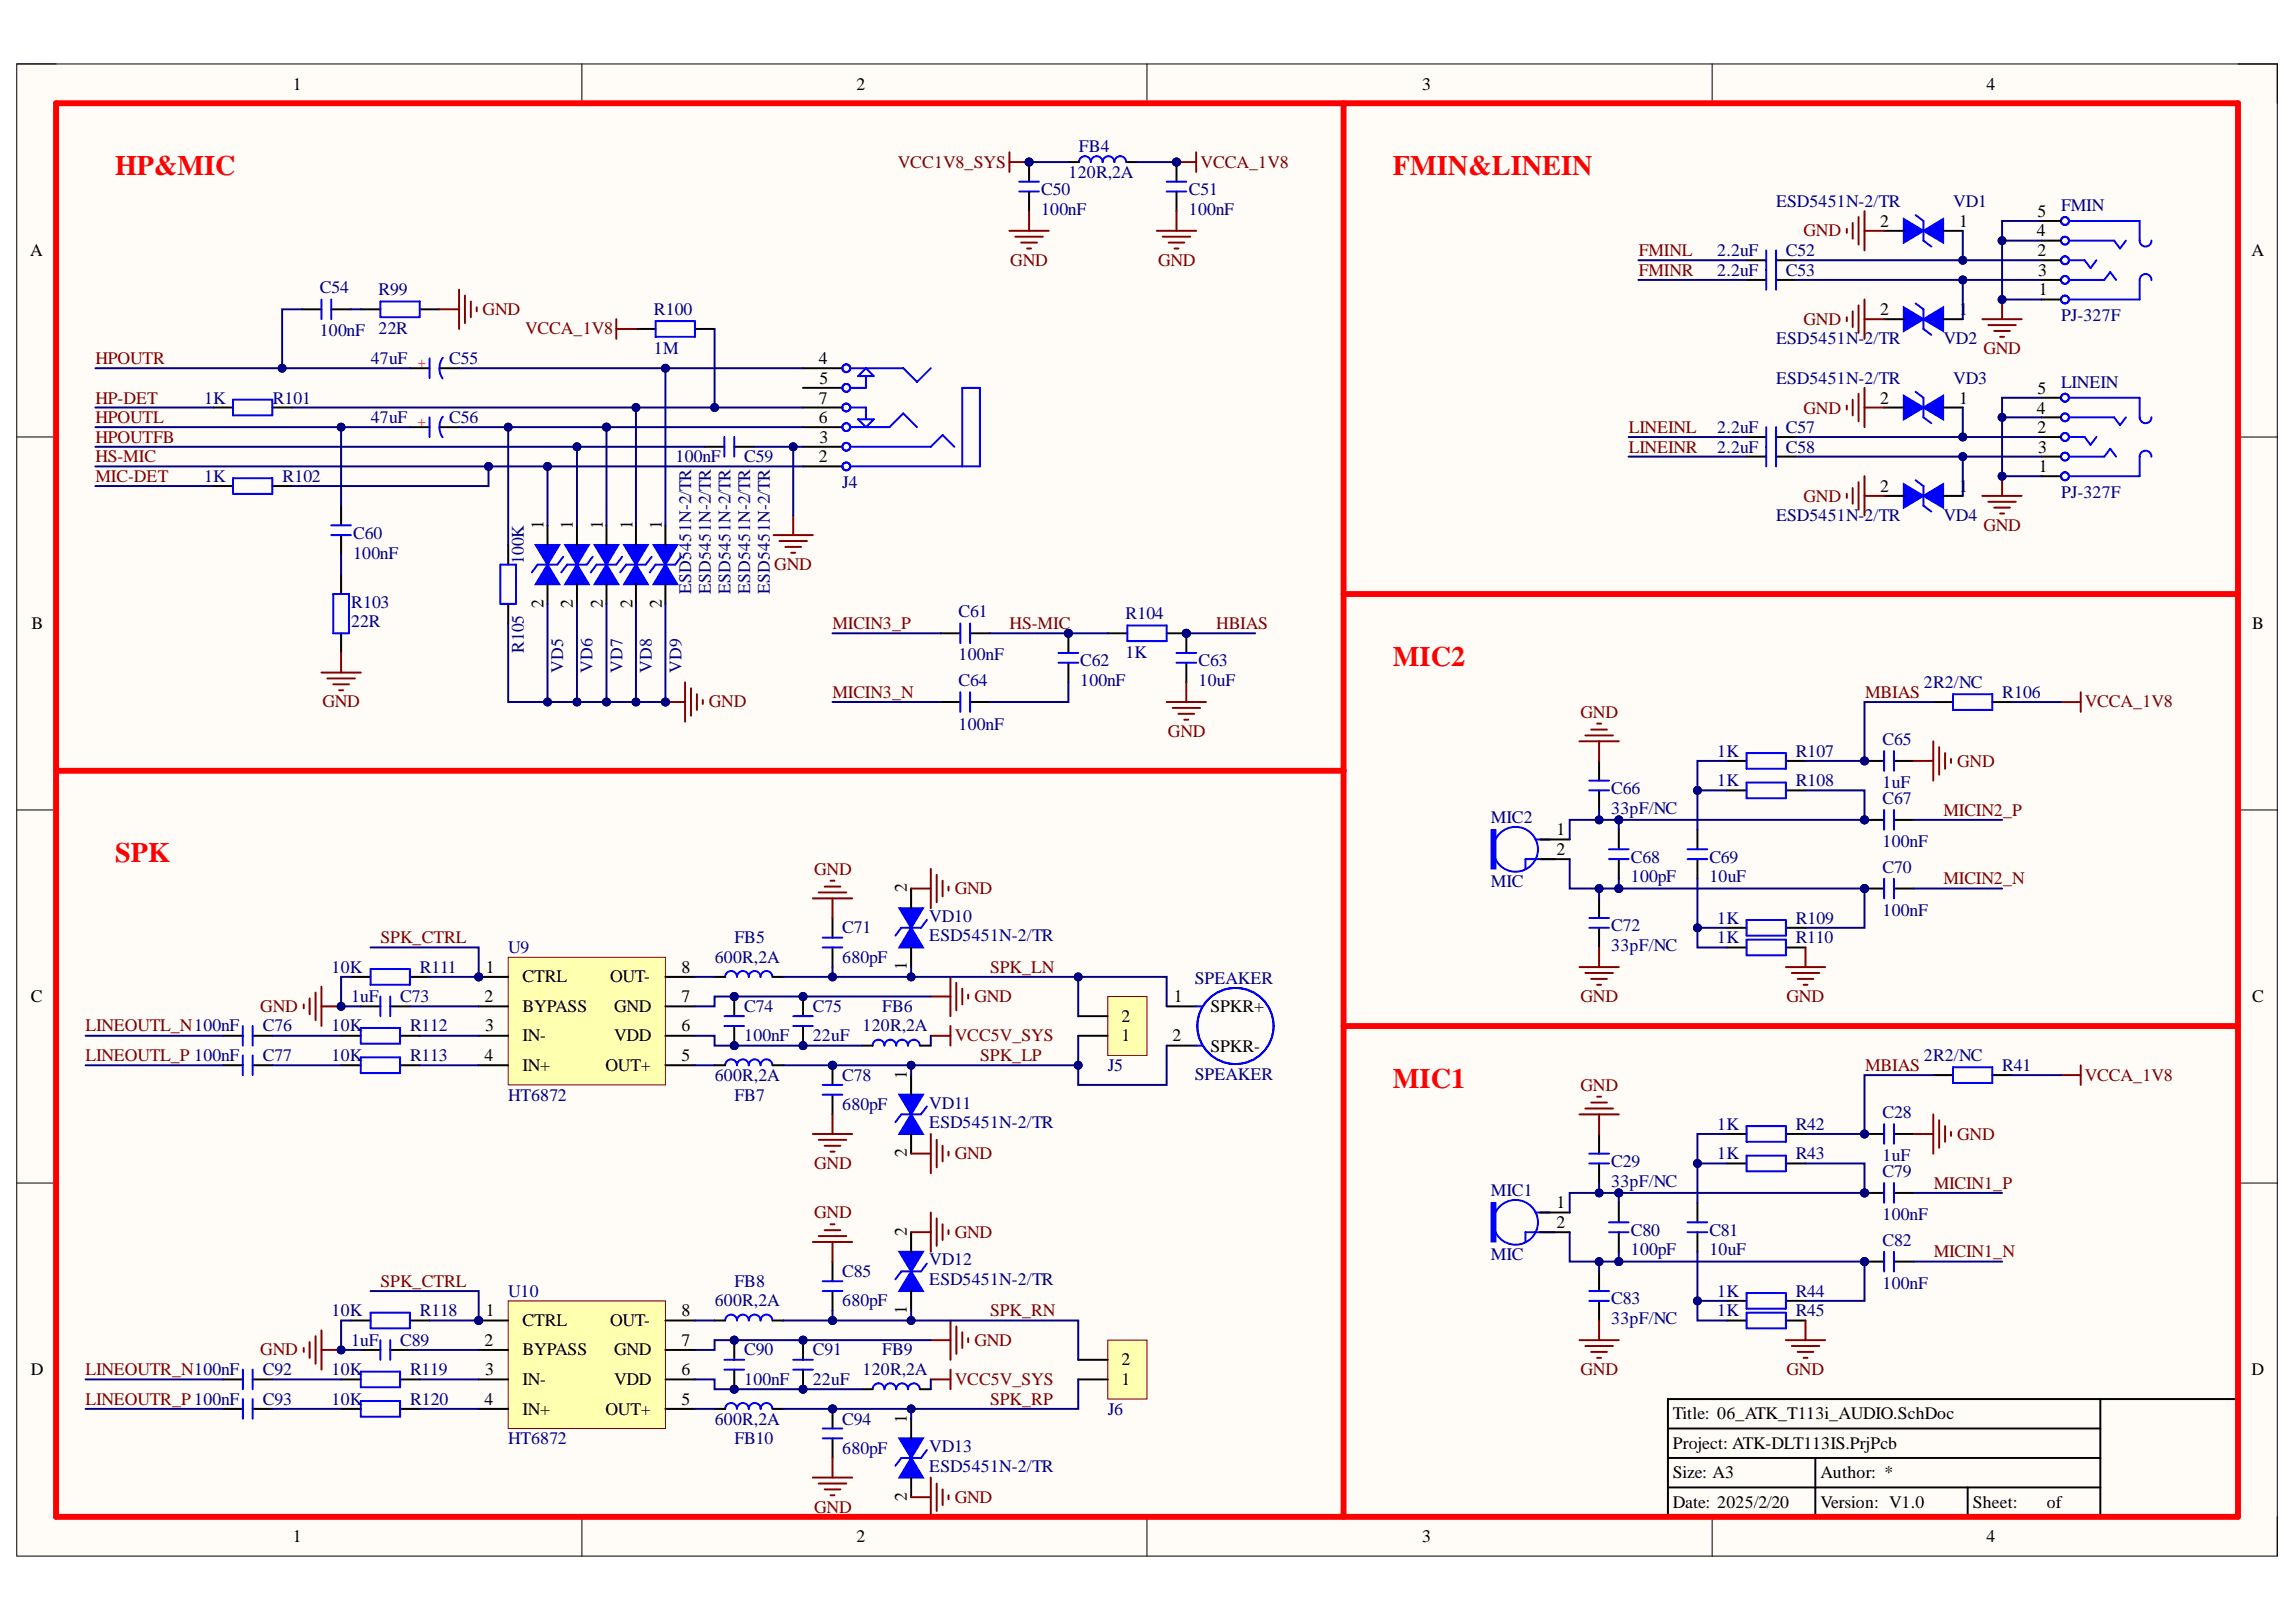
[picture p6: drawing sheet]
<svg xmlns="http://www.w3.org/2000/svg" width="297mm" height="210mm" viewBox="0 0 297 210" stroke-linecap="round" stroke-linejoin="round" font-family="sans-serif">
<defs><g id="words">
<g font-size="3.6" fill="#f00">
<text x="14.9" y="22.7">HP&amp;MIC</text>
<text x="180.2" y="22.7">FMIN&amp;LINEIN</text>
<text x="180.2" y="86.2">MIC2</text>
<text x="14.9" y="111.6">SPK</text>
<text x="180.2" y="140.8">MIC1</text>
</g>
<g font-size="2.3">
<text x="37.9" y="11.6">1</text>
<text x="110.8" y="11.6">2</text>
<text x="184" y="11.6">3</text>
<text x="257" y="11.6">4</text>
<text x="243.2" y="29.3">2</text>
<text x="253.5" y="29.3">1</text>
<text x="263.6" y="28.1">5</text>
<text x="3.9" y="33.1">A</text>
<text x="263.5" y="30.6">4</text>
<text x="263.6" y="33.1">2</text>
<text x="263.7" y="35.7">3</text>
<text x="291.3" y="33.1">A</text>
<text x="243.2" y="40.7">2</text>
<text x="253.5" y="40.7">1</text>
<text x="263.8" y="38.2">1</text>
<text x="105.9" y="47.1">4</text>
<text x="105.9" y="52.2">7</text>
<text x="106" y="49.7">5</text>
<text x="243.2" y="52.2">2</text>
<text x="253.5" y="52.2">1</text>
<text x="263.5" y="53.5">4</text>
<text x="263.6" y="51">5</text>
<text x="105.9" y="54.8">6</text>
<text x="105.9" y="59.9">2</text>
<text x="106" y="57.3">3</text>
<text x="263.6" y="56">2</text>
<text x="263.7" y="58.6">3</text>
<text x="243.2" y="63.7">2</text>
<text x="253.5" y="63.7">1</text>
<text x="263.8" y="61.1">1</text>
<text x="70.3" y="68.5" transform="rotate(-90 70.3 68.5)">1</text>
<text x="74.1" y="68.5" transform="rotate(-90 74.1 68.5)">1</text>
<text x="78" y="68.5" transform="rotate(-90 78 68.5)">1</text>
<text x="81.8" y="68.5" transform="rotate(-90 81.8 68.5)">1</text>
<text x="85.6" y="68.5" transform="rotate(-90 85.6 68.5)">1</text>
<text x="4.1" y="81.4">B</text>
<text x="70.3" y="78.7" transform="rotate(-90 70.3 78.7)">2</text>
<text x="74.1" y="78.7" transform="rotate(-90 74.1 78.7)">2</text>
<text x="78" y="78.7" transform="rotate(-90 78 78.7)">2</text>
<text x="81.8" y="78.7" transform="rotate(-90 81.8 78.7)">2</text>
<text x="85.6" y="78.7" transform="rotate(-90 85.6 78.7)">2</text>
<text x="291.4" y="81.4">B</text>
<text x="201.3" y="108.1">1</text>
<text x="201.3" y="110.7">2</text>
<text x="117.3" y="115.5" transform="rotate(-90 117.3 115.5)">2</text>
<text x="62.9" y="125.9">1</text>
<text x="88.2" y="125.9">8</text>
<text x="117.3" y="125.5" transform="rotate(-90 117.3 125.5)">1</text>
<text x="4" y="129.7">C</text>
<text x="62.7" y="129.7">2</text>
<text x="67.6" y="127.1">CTRL</text>
<text x="67.6" y="130.9">BYPASS</text>
<text x="78.9" y="127.1">OUT-</text>
<text x="79.4" y="130.9">GND</text>
<text x="88.2" y="129.7">7</text>
<text x="151.9" y="129.7">1</text>
<text x="156.6" y="130.9">SPKR+</text>
<text x="291.4" y="129.7">C</text>
<text x="62.7" y="137.4">4</text>
<text x="62.8" y="133.5">3</text>
<text x="67.6" y="134.7">IN-</text>
<text x="79.4" y="134.7">VDD</text>
<text x="88.2" y="137.4">5</text>
<text x="88.2" y="133.5">6</text>
<text x="145.1" y="134.7">1</text>
<text x="145.1" y="132.2">2</text>
<text x="151.7" y="134.7">2</text>
<text x="156.6" y="136.1">SPKR-</text>
<text x="67.6" y="138.6">IN+</text>
<text x="78.3" y="138.6">OUT+</text>
<text x="117.3" y="139.6" transform="rotate(-90 117.3 139.6)">1</text>
<text x="117.3" y="149.8" transform="rotate(-90 117.3 149.8)">2</text>
<text x="117.3" y="159.9" transform="rotate(-90 117.3 159.9)">2</text>
<text x="201.3" y="156.4">1</text>
<text x="201.3" y="158.9">2</text>
<text x="62.9" y="170.3">1</text>
<text x="67.6" y="171.6">CTRL</text>
<text x="78.9" y="171.6">OUT-</text>
<text x="88.2" y="170.3">8</text>
<text x="117.3" y="170" transform="rotate(-90 117.3 170)">1</text>
<text x="4" y="177.9">D</text>
<text x="62.7" y="174.1">2</text>
<text x="62.8" y="177.9">3</text>
<text x="67.6" y="175.4">BYPASS</text>
<text x="67.6" y="179.3">IN-</text>
<text x="79.4" y="179.3">VDD</text>
<text x="79.4" y="175.4">GND</text>
<text x="88.2" y="177.9">6</text>
<text x="88.2" y="174.1">7</text>
<text x="145.1" y="179.3">1</text>
<text x="145.1" y="176.7">2</text>
<text x="291.3" y="177.9">D</text>
<text x="62.7" y="181.8">4</text>
<text x="67.6" y="183.1">IN+</text>
<text x="78.3" y="183.1">OUT+</text>
<text x="88.2" y="181.8">5</text>
<text x="117.3" y="184.1" transform="rotate(-90 117.3 184.1)">1</text>
<text x="216.4" y="183.7">Title: 06_ATK_T113i_AUDIO.SchDoc</text>
<text x="216.4" y="191.3">Size: A3</text>
<text x="216.4" y="187.5">Project: ATK-DLT113IS.PrjPcb</text>
<text x="235.5" y="191.3">Author: *</text>
<text x="117.3" y="194.3" transform="rotate(-90 117.3 194.3)">2</text>
<text x="216.4" y="195.1">Date: 2025/2/20</text>
<text x="235.5" y="195.1">Version: V1.0</text>
<text x="255.2" y="195.1">Sheet:</text>
<text x="264.8" y="195.1">of</text>
<text x="37.9" y="199.6">1</text>
<text x="110.8" y="199.6">2</text>
<text x="184" y="199.6">3</text>
<text x="257" y="199.6">4</text>
</g>
<g font-size="2.3" fill="#800000">
<text x="116.2" y="21.7">VCC1V8_SYS</text>
<text x="155.3" y="21.7">VCCA_1V8</text>
<text x="130.7" y="34.4">GND</text>
<text x="149.8" y="34.4">GND</text>
<text x="212" y="33.1">FMINL</text>
<text x="212" y="35.7">FMINR</text>
<text x="233.3" y="30.6">GND</text>
<text x="62.4" y="40.7">GND</text>
<text x="12.4" y="47.1">HPOUTR</text>
<text x="67.9" y="43.3">VCCA_1V8</text>
<text x="233.3" y="42">GND</text>
<text x="256.6" y="45.8">GND</text>
<text x="12.4" y="52.2">HP-DET</text>
<text x="233.3" y="53.5">GND</text>
<text x="12.4" y="54.8">HPOUTL</text>
<text x="12.4" y="57.3">HPOUTFB</text>
<text x="12.4" y="59.9">HS-MIC</text>
<text x="210.7" y="56">LINEINL</text>
<text x="210.7" y="58.6">LINEINR</text>
<text x="12.4" y="62.4">MIC-DET</text>
<text x="233.3" y="64.9">GND</text>
<text x="256.6" y="68.7">GND</text>
<text x="100.2" y="73.8">GND</text>
<text x="107.7" y="81.4">MICIN3_P</text>
<text x="130.6" y="81.4">HS-MIC</text>
<text x="157.4" y="81.4">HBIAS</text>
<text x="41.7" y="91.5">GND</text>
<text x="91.7" y="91.5">GND</text>
<text x="107.7" y="90.3">MICIN3_N</text>
<text x="151.1" y="95.4">GND</text>
<text x="204.5" y="92.9">GND</text>
<text x="241.3" y="90.3">MBIAS</text>
<text x="269.7" y="91.5">VCCA_1V8</text>
<text x="253.2" y="99.2">GND</text>
<text x="251.4" y="105.6">MICIN2_P</text>
<text x="105.3" y="113.2">GND</text>
<text x="123.5" y="115.7">GND</text>
<text x="251.4" y="114.5">MICIN2_N</text>
<text x="49.2" y="122.1">SPK_CTRL</text>
<text x="128.1" y="125.9">SPK_LN</text>
<text x="33.7" y="130.9">GND</text>
<text x="126.1" y="129.7">GND</text>
<text x="204.5" y="129.7">GND</text>
<text x="231.1" y="129.7">GND</text>
<text x="11.1" y="133.5">LINEOUTL_N100nF</text>
<text x="11.1" y="137.4">LINEOUTL_P 100nF</text>
<text x="123.5" y="134.7">VCC5V_SYS</text>
<text x="126.8" y="137.4">SPK_LP</text>
<text x="204.5" y="141.2">GND</text>
<text x="241.3" y="138.6">MBIAS</text>
<text x="269.7" y="139.9">VCCA_1V8</text>
<text x="253.2" y="147.5">GND</text>
<text x="105.3" y="151.3">GND</text>
<text x="123.5" y="150">GND</text>
<text x="250.2" y="153.8">MICIN1_P</text>
<text x="105.3" y="157.7">GND</text>
<text x="123.5" y="160.2">GND</text>
<text x="49.2" y="166.5">SPK_CTRL</text>
<text x="250.2" y="162.7">MICIN1_N</text>
<text x="128.1" y="170.3">SPK_RN</text>
<text x="11.1" y="177.9">LINEOUTR_N100nF</text>
<text x="33.7" y="175.4">GND</text>
<text x="123.5" y="179.3">VCC5V_SYS</text>
<text x="126.1" y="174.1">GND</text>
<text x="204.5" y="177.9">GND</text>
<text x="231.1" y="177.9">GND</text>
<text x="11.1" y="181.8">LINEOUTR_P 100nF</text>
<text x="128.1" y="181.8">SPK_RP</text>
<text x="105.3" y="195.8">GND</text>
<text x="123.5" y="194.5">GND</text>
</g>
<g font-size="2.3" fill="#000080">
<text x="138.2" y="23">120R,2A</text>
<text x="139.6" y="19.7">FB4</text>
<text x="134.7" y="25.3">C50</text>
<text x="134.7" y="27.8">100nF</text>
<text x="153.8" y="25.3">C51</text>
<text x="153.8" y="27.8">100nF</text>
<text x="229.8" y="26.8">ESD5451N-2/TR</text>
<text x="252.7" y="26.8">VD1</text>
<text x="266.7" y="27.3">FMIN</text>
<text x="222.2" y="33.1">2.2uF</text>
<text x="222.2" y="35.7">2.2uF</text>
<text x="231" y="33.1">C52</text>
<text x="231" y="35.7">C53</text>
<text x="41.4" y="38">C54</text>
<text x="49" y="38.2">R99</text>
<text x="84.6" y="40.7">R100</text>
<text x="266.7" y="41.5">PJ-327F</text>
<text x="41.4" y="43.5">100nF</text>
<text x="48" y="47.1">47uF</text>
<text x="49" y="43.3">22R</text>
<text x="58.1" y="47.1">C55</text>
<text x="84.6" y="45.8">1M</text>
<text x="229.8" y="44.6">ESD5451N-2/TR</text>
<text x="251.4" y="44.6">VD2</text>
<text x="26.4" y="52.2">1K</text>
<text x="35.3" y="52.2">R101</text>
<text x="229.8" y="49.7">ESD5451N-2/TR</text>
<text x="252.7" y="49.7">VD3</text>
<text x="266.7" y="50.2">LINEIN</text>
<text x="48" y="54.8">47uF</text>
<text x="58.1" y="54.8">C56</text>
<text x="87.4" y="59.9">100nF</text>
<text x="96.3" y="59.9">C59</text>
<text x="222.2" y="56">2.2uF</text>
<text x="222.2" y="58.6">2.2uF</text>
<text x="231" y="56">C57</text>
<text x="231" y="58.6">C58</text>
<text x="26.4" y="62.4">1K</text>
<text x="36.5" y="62.4">R102</text>
<text x="109" y="63.1">J4</text>
<text x="266.7" y="64.4">PJ-327F</text>
<text x="45.7" y="69.7">C60</text>
<text x="229.8" y="67.5">ESD5451N-2/TR</text>
<text x="251.4" y="67.5">VD4</text>
<text x="45.7" y="72.3">100nF</text>
<text x="67.8" y="73" transform="rotate(-90 67.8 73)">100K</text>
<text x="89.4" y="76.8" transform="rotate(-90 89.4 76.8)">ESD5451N-2/TR</text>
<text x="92" y="76.8" transform="rotate(-90 92 76.8)">ESD5451N-2/TR</text>
<text x="94.5" y="76.8" transform="rotate(-90 94.5 76.8)">ESD5451N-2/TR</text>
<text x="97" y="76.8" transform="rotate(-90 97 76.8)">ESD5451N-2/TR</text>
<text x="99.6" y="76.8" transform="rotate(-90 99.6 76.8)">ESD5451N-2/TR</text>
<text x="45.4" y="78.6">R103</text>
<text x="45.4" y="81.2">22R</text>
<text x="124" y="79.9">C61</text>
<text x="145.6" y="80.1">R104</text>
<text x="67.8" y="84.5" transform="rotate(-90 67.8 84.5)">R105</text>
<text x="72.8" y="87.1" transform="rotate(-90 72.8 87.1)">VD5</text>
<text x="76.6" y="87.1" transform="rotate(-90 76.6 87.1)">VD6</text>
<text x="80.5" y="87.1" transform="rotate(-90 80.5 87.1)">VD7</text>
<text x="84.3" y="87.1" transform="rotate(-90 84.3 87.1)">VD8</text>
<text x="88.2" y="87.1" transform="rotate(-90 88.2 87.1)">VD9</text>
<text x="124" y="85.5">100nF</text>
<text x="124" y="88.8">C64</text>
<text x="139.8" y="86.2">C62</text>
<text x="139.8" y="88.8">100nF</text>
<text x="145.6" y="85.2">1K</text>
<text x="155.1" y="86.2">C63</text>
<text x="155.1" y="88.8">10uF</text>
<text x="248.9" y="89">2R2/NC</text>
<text x="124" y="94.4">100nF</text>
<text x="259" y="90.3">R106</text>
<text x="222.2" y="101.8">1K</text>
<text x="222.2" y="98">1K</text>
<text x="232.3" y="101.8">R108</text>
<text x="232.3" y="98">R107</text>
<text x="243.6" y="96.5">C65</text>
<text x="192.9" y="106.5">MIC2</text>
<text x="208.5" y="102.8">C66</text>
<text x="208.5" y="105.3">33pF/NC</text>
<text x="243.6" y="104.1">C67</text>
<text x="243.6" y="102">1uF</text>
<text x="211" y="111.7">C68</text>
<text x="221.1" y="111.7">C69</text>
<text x="243.6" y="109.6">100nF</text>
<text x="243.6" y="112.9">C70</text>
<text x="120.2" y="119.3">VD10</text>
<text x="192.9" y="114.8">MIC</text>
<text x="211" y="114.2">100pF</text>
<text x="221.1" y="114.2">10uF</text>
<text x="222.2" y="119.5">1K</text>
<text x="232.3" y="119.5">R109</text>
<text x="243.6" y="118.5">100nF</text>
<text x="42.9" y="125.9">10K</text>
<text x="54.3" y="125.9">R111</text>
<text x="65.7" y="123.3">U9</text>
<text x="92.5" y="124.6">600R,2A</text>
<text x="95" y="122.1">FB5</text>
<text x="109" y="120.8">C71</text>
<text x="109" y="124.6">680pF</text>
<text x="120.2" y="121.8">ESD5451N-2/TR</text>
<text x="208.5" y="120.5">C72</text>
<text x="208.5" y="123.1">33pF/NC</text>
<text x="222.2" y="122.1">1K</text>
<text x="232.3" y="122.1">R110</text>
<text x="45.4" y="129.7">1uF</text>
<text x="51.8" y="129.7">C73</text>
<text x="96.3" y="130.9">C74</text>
<text x="105.2" y="130.9">C75</text>
<text x="114.1" y="130.9">FB6</text>
<text x="154.6" y="127.3">SPEAKER</text>
<text x="34" y="133.5">C76</text>
<text x="34" y="137.4">C77</text>
<text x="42.9" y="133.5">10K</text>
<text x="42.9" y="137.4">10K</text>
<text x="53" y="133.5">R112</text>
<text x="53" y="137.4">R113</text>
<text x="96.3" y="134.7">100nF</text>
<text x="105.2" y="134.7">22uF</text>
<text x="111.6" y="133.5">120R,2A</text>
<text x="248.9" y="137.4">2R2/NC</text>
<text x="65.7" y="142.4">HT6872</text>
<text x="92.5" y="139.9">600R,2A</text>
<text x="95" y="142.4">FB7</text>
<text x="109" y="139.9">C78</text>
<text x="109" y="143.7">680pF</text>
<text x="120.2" y="143.5">VD11</text>
<text x="143.3" y="138.6">J5</text>
<text x="154.6" y="139.7">SPEAKER</text>
<text x="259" y="138.6">R41</text>
<text x="120.2" y="146">ESD5451N-2/TR</text>
<text x="222.2" y="146.2">1K</text>
<text x="232.3" y="146.2">R42</text>
<text x="243.6" y="144.7">C28</text>
<text x="192.9" y="154.8">MIC1</text>
<text x="208.5" y="151.1">C29</text>
<text x="208.5" y="153.6">33pF/NC</text>
<text x="222.2" y="150">1K</text>
<text x="232.3" y="150">R43</text>
<text x="243.6" y="152.3">C79</text>
<text x="243.6" y="150.3">1uF</text>
<text x="211" y="159.9">C80</text>
<text x="221.1" y="159.9">C81</text>
<text x="243.6" y="157.9">100nF</text>
<text x="243.6" y="161.2">C82</text>
<text x="65.7" y="167.8">U10</text>
<text x="95" y="166.5">FB8</text>
<text x="109" y="165.3">C85</text>
<text x="120.2" y="163.7">VD12</text>
<text x="120.2" y="166.3">ESD5451N-2/TR</text>
<text x="192.9" y="163.1">MIC</text>
<text x="211" y="162.5">100pF</text>
<text x="221.1" y="162.5">10uF</text>
<text x="222.2" y="167.8">1K</text>
<text x="232.3" y="167.8">R44</text>
<text x="243.6" y="166.8">100nF</text>
<text x="42.9" y="170.3">10K</text>
<text x="54.3" y="170.3">R118</text>
<text x="92.5" y="169.1">600R,2A</text>
<text x="109" y="169.1">680pF</text>
<text x="208.5" y="168.8">C83</text>
<text x="208.5" y="171.3">33pF/NC</text>
<text x="222.2" y="170.3">1K</text>
<text x="232.3" y="170.3">R45</text>
<text x="34" y="177.9">C92</text>
<text x="42.9" y="177.9">10K</text>
<text x="45.4" y="174.1">1uF</text>
<text x="51.8" y="174.1">C89</text>
<text x="53" y="177.9">R119</text>
<text x="96.3" y="175.4">C90</text>
<text x="96.3" y="179.3">100nF</text>
<text x="105.2" y="175.4">C91</text>
<text x="105.2" y="179.3">22uF</text>
<text x="111.6" y="177.9">120R,2A</text>
<text x="114.1" y="175.4">FB9</text>
<text x="34" y="181.8">C93</text>
<text x="42.9" y="181.8">10K</text>
<text x="53" y="181.8">R120</text>
<text x="92.5" y="184.4">600R,2A</text>
<text x="109" y="184.4">C94</text>
<text x="143.3" y="183.1">J6</text>
<text x="65.7" y="186.9">HT6872</text>
<text x="95" y="186.9">FB10</text>
<text x="109" y="188.2">680pF</text>
<text x="120.2" y="187.9">VD13</text>
<text x="120.2" y="190.4">ESD5451N-2/TR</text>
</g>
<g font-size="1.9" fill="#f00">
<text x="54.1" y="47.5">+</text>
<text x="54.1" y="55.1">+</text>
</g>
</g></defs>
<path d="M2.2 8.3h292.4v193.1h-292.4z" fill-rule="evenodd" fill="#fffcf8"/>
<path d="M2.2 8.3h292.4v193.1h-292.4z" fill="none" stroke="#000" stroke-width=".13"/>
<path d="M7.3 13.4h282.2v182.9h-282.2z" fill-rule="evenodd" fill="#fffcf8"/>
<g fill="none" stroke="#000" stroke-width=".13">
<path d="M2.2 8.3h5.1M7.3 13.4h282.2v182.9h-282.2zM75.3 8.3v5.1M148.4 8.3v5.1M221.5 8.3v5.1M289.5 8.3h5.1v5.1M2.2 56.5h5.1M289.5 56.6h5.1M2.2 104.8h5.1M289.5 104.8h5.1M2.2 153.1h5.1M289.5 153.1h5.1"/>
<path d="M75.3 196.3v5.1M148.4 196.3v5.1M221.5 196.3v5.1M294.6 196.3v5.1"/>
</g>
<g fill="none" stroke="#000" stroke-width=".25">
<path d="M27.6 52.7h2.5M35.2 52.7h2.6M53 47.7h2.6M53 55.3h2.6M56.8 47.7h2.6M56.8 55.3h2.6M82.3 42.6h2.5M89.9 42.6h2.5M91.2 57.8h2.5M95 57.8h2.5M103.9 50.2h5.1M103.9 52.7h5.1"/>
<path d="M103.9 47.7h5.1M103.9 55.3h5.1M103.9 57.8h5.1M65.7 70.5v2.6M65.7 78.1v2.6M103.9 60.4h5.1M215.8 181.1h73.7v15.2h-73.7zM215.8 188.7h55.9M215.8 192.5h55.9M215.8 184.9h55.9M234.9 188.7v7.6M254.6 192.5v3.8"/>
<path d="M271.7 181.1v15.2"/>
</g>
<g fill="none" stroke="#00f" stroke-width=".25">
<path d="M30.1 51.7h5.1v2.1h-5.1zM55.6 46.4v2.5M55.6 54v2.5M57.3 46.3a2.29 2.29 0 0 0 0 2.7M57.3 53.9a2.29 2.29 0 0 0 0 2.7M84.8 41.6h5.1v2h-5.1zM93.7 56.5v2.6M95 56.5v2.6M110 47.7h6.9l1.7 1.7 1.8-1.7M110 55.3h5.1l1.8-1.8 1.7 1.8M110 52.7h2v1.6M110 57.8h10.4l1.5-1.5 1.6 1.5"/>
<path d="M111 54.3h2l-1 1zM112 48.7v1.5h-2M112 47.7l1 1h-2zM64.7 73.1h2.1v5h-2.1zM110 60.4h16.8v-10.2h-2.3v10.2"/>
<circle cx="109.5" cy="47.7" r=".51"/>
<circle cx="109.5" cy="55.3" r=".51"/>
<circle cx="109.5" cy="50.2" r=".51"/>
<circle cx="109.5" cy="52.7" r=".51"/>
<circle cx="109.5" cy="57.8" r=".51"/>
<circle cx="109.5" cy="60.4" r=".51"/>
</g>
<path d="M70.8 73.1l1.6 2.5h-3.1z" fill="#00f"/>
<path d="M70.8 73.1l1.6 2.5h-3.1zM72.9 72l-.8 1.1h-2.5l-.8 1" fill="none" stroke="#00f" stroke-width=".25"/>
<path d="M69.3 70.5h3.1l-1.6 2.6z" fill="#00f"/>
<path d="M69.3 70.5h3.1l-1.6 2.6z" fill="none" stroke="#00f" stroke-width=".25"/>
<path d="M70.8 68v2.5M70.8 75.6v2.5" fill="none" stroke="#000" stroke-width=".25"/>
<path d="M74.6 73.1l1.6 2.5h-3.1z" fill="#00f"/>
<path d="M74.6 73.1l1.6 2.5h-3.1zM76.7 72l-.8 1.1h-2.5l-.8 1" fill="none" stroke="#00f" stroke-width=".25"/>
<path d="M73.1 70.5h3.1l-1.6 2.6z" fill="#00f"/>
<path d="M73.1 70.5h3.1l-1.6 2.6z" fill="none" stroke="#00f" stroke-width=".25"/>
<path d="M74.6 68v2.5M74.6 75.6v2.5" fill="none" stroke="#000" stroke-width=".25"/>
<path d="M78.5 73.1l1.5 2.5h-3.1z" fill="#00f"/>
<path d="M78.5 73.1l1.5 2.5h-3.1zM80.5 72l-.8 1.1h-2.5l-.8 1" fill="none" stroke="#00f" stroke-width=".25"/>
<path d="M76.9 70.5h3.1l-1.5 2.6z" fill="#00f"/>
<path d="M76.9 70.5h3.1l-1.5 2.6z" fill="none" stroke="#00f" stroke-width=".25"/>
<path d="M78.5 68v2.5M78.5 75.6v2.5" fill="none" stroke="#000" stroke-width=".25"/>
<path d="M82.3 73.1l1.5 2.5h-3.1z" fill="#00f"/>
<path d="M82.3 73.1l1.5 2.5h-3.1zM84.3 72l-.8 1.1h-2.5l-.8 1" fill="none" stroke="#00f" stroke-width=".25"/>
<path d="M80.7 70.5h3.1l-1.5 2.6z" fill="#00f"/>
<path d="M80.7 70.5h3.1l-1.5 2.6z" fill="none" stroke="#00f" stroke-width=".25"/>
<path d="M82.3 68v2.5M82.3 75.6v2.5" fill="none" stroke="#000" stroke-width=".25"/>
<path d="M86.1 73.1l1.5 2.5h-3z" fill="#00f"/>
<path d="M86.1 73.1l1.5 2.5h-3zM88.1 72l-.7 1.1h-2.6l-.7 1" fill="none" stroke="#00f" stroke-width=".25"/>
<path d="M84.6 70.5h3l-1.5 2.6z" fill="#00f"/>
<path d="M30.1 61.9h5.1v2h-5.1zM84.6 70.5h3l-1.5 2.6z" fill="none" stroke="#00f" stroke-width=".25"/>
<path d="M27.6 62.9h2.5M35.2 62.9h2.6M86.1 68v2.5M86.1 75.6v2.5" fill="none" stroke="#000" stroke-width=".25"/>
<path d="M100.1 69.2h5.1M100.8 70h3.6M101.6 70.8h2M102.4 71.5h.5M102.6 66.7v2.5M86.1 90.8h2.5M88.6 88.3v5.1M89.4 89.1v3.5M90.2 89.8v2.1M90.9 90.6v.5" fill="none" stroke="#800000" stroke-width=".25"/>
<circle cx="86.1" cy="90.8" r=".51" fill="#000080"/>
<circle cx="86.1" cy="90.8" r=".51" fill="none" stroke="#000080" stroke-width=".13"/>
<path d="M39 40h2.6M42.9 40h2.5M46.7 40h2.5M54.3 40h2.5M44.1 65.4v2.6M44.1 69.2v2.6M44.1 74.3v2.6M44.1 82v2.5M121.7 82h2.5M121.7 90.8h2.5M125.5 82h2.5M125.5 90.8h2.5" fill="none" stroke="#000" stroke-width=".25"/>
<path d="M41.6 38.8v2.5M42.9 38.8v2.5M49.2 39h5.1v2h-5.1zM42.9 69.2h2.5M42.9 68h2.5M43.1 76.9h2v5.1h-2zM124.2 80.7v2.5M124.2 89.6v2.5M125.5 80.7v2.5M125.5 89.6v2.5" fill="none" stroke="#00f" stroke-width=".25"/>
<path d="M59.4 37.5v5.1M60.2 38.3v3.5M60.9 39v2M61.7 39.8v.5M56.8 40h2.6M41.6 87h5.1M42.3 87.8h3.6M43.1 88.6h2M43.9 89.3h.5M44.1 84.5v2.5" fill="none" stroke="#800000" stroke-width=".25"/>
<circle cx="138.2" cy="82" r=".51" fill="#000080"/>
<circle cx="138.2" cy="82" r=".51" fill="none" stroke="#000080" stroke-width=".13"/>
<path d="M138.2 82v2.5" fill="none" stroke="#000" stroke-width=".25"/>
<circle cx="138.2" cy="82" r=".51" fill="#000080"/>
<circle cx="138.2" cy="82" r=".51" fill="none" stroke="#000080" stroke-width=".13"/>
<path d="M138.2 85.8v2.5" fill="none" stroke="#000" stroke-width=".25"/>
<path d="M136.9 85.8h2.6M136.9 84.5h2.6" fill="none" stroke="#00f" stroke-width=".25"/>
<circle cx="153.5" cy="82" r=".51" fill="#000080"/>
<circle cx="153.5" cy="82" r=".51" fill="none" stroke="#000080" stroke-width=".13"/>
<path d="M153.5 82v2.5" fill="none" stroke="#000" stroke-width=".25"/>
<circle cx="153.5" cy="82" r=".51" fill="#000080"/>
<circle cx="153.5" cy="82" r=".51" fill="none" stroke="#000080" stroke-width=".13"/>
<path d="M153.5 85.8v2.5" fill="none" stroke="#000" stroke-width=".25"/>
<path d="M152.2 85.8h2.5M152.2 84.5h2.5" fill="none" stroke="#00f" stroke-width=".25"/>
<circle cx="153.5" cy="82" r=".51" fill="#000080"/>
<circle cx="153.5" cy="82" r=".51" fill="none" stroke="#000080" stroke-width=".13"/>
<path d="M150.9 82h2.6" fill="none" stroke="#000" stroke-width=".25"/>
<circle cx="153.5" cy="82" r=".51" fill="#000080"/>
<circle cx="153.5" cy="82" r=".51" fill="none" stroke="#000080" stroke-width=".13"/>
<path d="M143.3 82h2.6" fill="none" stroke="#000" stroke-width=".25"/>
<path d="M145.9 80.9h5v2.1h-5z" fill="none" stroke="#00f" stroke-width=".25"/>
<path d="M130.6 19.7v2.5M130.6 21h2.5M150.9 90.8h5.1M151.7 91.6h3.6M152.5 92.4h2M153.2 93.1h.5M153.5 88.3v2.5" fill="none" stroke="#800000" stroke-width=".25"/>
<circle cx="133.1" cy="21" r=".51" fill="#000080"/>
<circle cx="133.1" cy="21" r=".51" fill="none" stroke="#000080" stroke-width=".13"/>
<path d="M139.6 21a.76 .76 0 0 1 .8-.8 .76 .76 0 0 1 .7 .8 .76 .76 0 0 1 .8-.8 .76 .76 0 0 1 .7 .8 .76 .76 0 0 1 .8-.8 .76 .76 0 0 1 .8 .8 .76 .76 0 0 1 .7-.8 .76 .76 0 0 1 .8 .8" fill="none" stroke="#00f" stroke-width=".25"/>
<path d="M138.2 21h1.4M145.7 21h1.4" fill="none" stroke="#000" stroke-width=".25"/>
<path d="M154.7 19.7v2.5M152.2 21h2.5" fill="none" stroke="#800000" stroke-width=".25"/>
<circle cx="152.2" cy="21" r=".51" fill="#000080"/>
<circle cx="152.2" cy="21" r=".51" fill="none" stroke="#000080" stroke-width=".13"/>
<circle cx="133.1" cy="21" r=".51" fill="#000080"/>
<circle cx="133.1" cy="21" r=".51" fill="none" stroke="#000080" stroke-width=".13"/>
<path d="M133.1 21v2.5M133.1 24.8v2.5" fill="none" stroke="#000" stroke-width=".25"/>
<circle cx="133.1" cy="21" r=".51" fill="#000080"/>
<circle cx="133.1" cy="21" r=".51" fill="none" stroke="#000080" stroke-width=".13"/>
<path d="M131.9 23.5h2.5M131.9 24.8h2.5" fill="none" stroke="#00f" stroke-width=".25"/>
<circle cx="152.2" cy="21" r=".51" fill="#000080"/>
<circle cx="152.2" cy="21" r=".51" fill="none" stroke="#000080" stroke-width=".13"/>
<path d="M152.2 21v2.5M152.2 24.8v2.5" fill="none" stroke="#000" stroke-width=".25"/>
<circle cx="152.2" cy="21" r=".51" fill="#000080"/>
<circle cx="152.2" cy="21" r=".51" fill="none" stroke="#000080" stroke-width=".13"/>
<g fill="none" stroke="#00f" stroke-width=".25">
<path d="M150.9 23.5h2.6M150.9 24.8h2.6M198.6 108.6h1.9M198.6 111.2h2.6"/>
<circle cx="196.1" cy="109.9" r="2.9"/>
</g>
<path d="M130.6 29.9h5.1M131.4 30.6h3.5M132.1 31.4h2M132.9 32.2h.5M133.1 27.3v2.6M149.7 29.9h5M150.4 30.6h3.6M151.2 31.4h2M152 32.2h.5M152.2 27.3v2.6" fill="none" stroke="#800000" stroke-width=".25"/>
<path d="M192.9 107.4h.6v5h-.6z" fill-rule="evenodd" fill="#00f"/>
<path d="M192.9 107.4h.6v5h-.6z" fill="none" stroke="#00f" stroke-width=".13"/>
<path d="M206.9 98.5v2.5M199.3 108.6h3.8M199.3 111.2h3.8M206.9 102.3v2.5M206.9 116.3v2.5M209.4 107.4v2.5M209.4 111.2v2.5M219.6 107.4v2.5M219.6 111.2v2.5M206.9 120.1v2.5" fill="none" stroke="#000" stroke-width=".25"/>
<path d="M198.6 111.2h-1.2v1.2M205.6 101h2.6M205.6 102.3h2.6M205.6 118.8h2.6M208.2 111.2h2.5M208.2 109.9h2.5M218.3 111.2h2.6M218.3 109.9h2.6M205.6 120.1h2.6" fill="none" stroke="#00f" stroke-width=".25"/>
<circle cx="241.2" cy="106.1" r=".51" fill="#000080"/>
<circle cx="241.2" cy="106.1" r=".51" fill="none" stroke="#000080" stroke-width=".13"/>
<path d="M241.2 106.1h2.6" fill="none" stroke="#000" stroke-width=".25"/>
<circle cx="241.2" cy="106.1" r=".51" fill="#000080"/>
<circle cx="241.2" cy="106.1" r=".51" fill="none" stroke="#000080" stroke-width=".13"/>
<path d="M245 106.1h2.6" fill="none" stroke="#000" stroke-width=".25"/>
<path d="M243.8 104.8v2.6M245 104.8v2.6" fill="none" stroke="#00f" stroke-width=".25"/>
<circle cx="241.2" cy="115" r=".51" fill="#000080"/>
<circle cx="241.2" cy="115" r=".51" fill="none" stroke="#000080" stroke-width=".13"/>
<path d="M241.2 115h2.6" fill="none" stroke="#000" stroke-width=".25"/>
<circle cx="241.2" cy="115" r=".51" fill="#000080"/>
<circle cx="241.2" cy="115" r=".51" fill="none" stroke="#000080" stroke-width=".13"/>
<path d="M245 115h2.6" fill="none" stroke="#000" stroke-width=".25"/>
<path d="M243.8 113.7v2.6M245 113.7v2.6" fill="none" stroke="#00f" stroke-width=".25"/>
<circle cx="241.2" cy="98.5" r=".51" fill="#000080"/>
<circle cx="241.2" cy="98.5" r=".51" fill="none" stroke="#000080" stroke-width=".13"/>
<path d="M241.2 98.5h2.6" fill="none" stroke="#000" stroke-width=".25"/>
<circle cx="241.2" cy="98.5" r=".51" fill="#000080"/>
<circle cx="241.2" cy="98.5" r=".51" fill="none" stroke="#000080" stroke-width=".13"/>
<path d="M223.4 98.5h2.6M231 98.5h2.6M245 98.5h2.6M250.1 90.9h2.6M257.7 90.9h2.6M223.4 102.3h2.6M231 102.3h2.6M223.4 120.1h2.6M223.4 122.6h2.6M231 120.1h2.6M231 122.6h2.6" fill="none" stroke="#000" stroke-width=".25"/>
<path d="M226 97.5h5v2h-5zM243.8 97.2v2.5M245 97.2v2.5M252.7 89.8h5v2.1h-5zM226 101.3h5v2h-5zM226 119.1h5v2h-5zM226 121.6h5v2h-5z" fill="none" stroke="#00f" stroke-width=".25"/>
<g fill="none" stroke="#800000" stroke-width=".25">
<path d="M204.3 95.9h5.1M205.1 95.2h3.6M205.9 94.4h2M206.6 93.6h.5M206.9 95.9v2.6M247.6 98.5h2.5M250.1 95.9v5.1M250.9 96.7v3.6M251.6 97.5v2M252.4 98.2v.5M266.6 90.9h2.6M269.2 89.6v2.5"/>
<path d="M204.3 125.2h5.1M205.1 125.9h3.6M205.9 126.7h2M206.6 127.4h.5M206.9 122.6v2.6M231 125.2h5.1M231.8 125.9h3.6M232.6 126.7h2M233.3 127.4h.5M233.6 122.6v2.6"/>
</g>
<circle cx="61.9" cy="126.4" r=".51" fill="#000080"/>
<circle cx="61.9" cy="126.4" r=".51" fill="none" stroke="#000080" stroke-width=".13"/>
<path d="M65.7 123.9h20.4v16.5h-20.4z" fill-rule="evenodd" fill="#ffffb0"/>
<path d="M65.7 123.9h20.4v16.5h-20.4z" fill="none" stroke="#800000" stroke-width=".13"/>
<path d="M61.9 126.4h3.8" fill="none" stroke="#000" stroke-width=".25"/>
<circle cx="61.9" cy="126.4" r=".51" fill="#000080"/>
<circle cx="61.9" cy="126.4" r=".51" fill="none" stroke="#000080" stroke-width=".13"/>
<g fill="none" stroke="#000" stroke-width=".25">
<path d="M226 36.2h2.5M226 33.7h2.5M229.8 36.2h2.5M229.8 33.7h2.5M264.1 38.8h2.5M264.1 36.2h2.5M264.1 33.7h2.5M264.1 31.1h2.5M264.1 28.6h2.5M61.9 130.2h3.8M61.9 134h3.8M61.9 137.9h3.8"/>
<path d="M86.1 130.2h3.8M86.1 134h3.8M86.1 137.9h3.8M86.1 126.4h3.8"/>
</g>
<g fill="none" stroke="#00f" stroke-width=".25">
<path d="M228.5 32.4v5.1M229.8 32.4v5.1M267.7 33.7h2l.8 1 .7-1M267.7 36.2h4.5l.8-1 .8 1M267.7 31.1h5.8l.8 1.1 .7-1.1M267.7 28.6h9.1v2.5M276.8 31.1a.76 .76 0 0 0 .8 .8 .76 .76 0 0 0 .7-.8M276.8 36.2v2.6h-9.1M278.3 36.2a.76 .76 0 0 0-.7-.7 .76 .76 0 0 0-.8 .7"/>
<circle cx="267.1" cy="31.1" r=".51"/>
<circle cx="267.1" cy="28.6" r=".51"/>
<circle cx="267.1" cy="36.2" r=".51"/>
<circle cx="267.1" cy="38.8" r=".51"/>
<circle cx="267.1" cy="33.7" r=".51"/>
<circle cx="267.2" cy="33.7" r=".51"/>
<circle cx="267.2" cy="38.8" r=".51"/>
<circle cx="267.2" cy="36.2" r=".51"/>
<circle cx="267.2" cy="28.6" r=".51"/>
<circle cx="267.2" cy="31.1" r=".51"/>
</g>
<path d="M259 38.8v2.5M256.5 41.3h5.1M257.2 42.1h3.6M258 42.8h2M258.8 43.6h.5" fill="none" stroke="#800000" stroke-width=".25"/>
<circle cx="259" cy="38.8" r=".51" fill="#000080"/>
<circle cx="259" cy="38.8" r=".51" fill="none" stroke="#000080" stroke-width=".13"/>
<path d="M246.3 28.3l2.5 1.6-2.5 1.5z" fill="#00f"/>
<path d="M246.3 28.3l2.5 1.6-2.5 1.5zM247.8 27.8l1 .8v2.5l1.1 .8" fill="none" stroke="#00f" stroke-width=".25"/>
<path d="M248.8 29.9l2.6-1.6v3.1z" fill="#00f"/>
<path d="M248.8 29.9l2.6-1.6v3.1z" fill="none" stroke="#00f" stroke-width=".25"/>
<path d="M243.8 29.9h2.5M251.4 29.9h2.5" fill="none" stroke="#000" stroke-width=".25"/>
<path d="M246.3 39.8l2.5 1.5-2.5 1.5z" fill="#00f"/>
<path d="M246.3 39.8l2.5 1.5-2.5 1.5zM247.8 39.3l1 .7v2.6l1.1 .7" fill="none" stroke="#00f" stroke-width=".25"/>
<path d="M248.8 41.3l2.6-1.5v3z" fill="#00f"/>
<g fill="none" stroke="#00f" stroke-width=".25">
<path d="M228.5 55.3v5.1M229.8 55.3v5.1M248.8 41.3l2.6-1.5v3zM267.7 56.6h2l.8 1 .7-1M267.7 59.1h4.5l.8-1 .8 1M267.7 54h5.8l.8 1 .7-1M267.7 51.5h9.1v2.5M276.8 54a.76 .76 0 0 0 .8 .8 .76 .76 0 0 0 .7-.8M276.8 59.1v2.5h-9.1M278.3 59.1a.76 .76 0 0 0-.7-.8 .76 .76 0 0 0-.8 .8"/>
<circle cx="267.1" cy="54" r=".51"/>
<circle cx="267.1" cy="59.1" r=".51"/>
<circle cx="267.1" cy="51.5" r=".51"/>
<circle cx="267.2" cy="56.5" r=".51"/>
<circle cx="267.2" cy="51.5" r=".51"/>
<circle cx="267.2" cy="59.1" r=".51"/>
<circle cx="267.2" cy="54" r=".51"/>
<circle cx="267.2" cy="61.6" r=".51"/>
</g>
<path d="M226 59.1h2.5M226 56.6h2.5M229.8 59.1h2.5M229.8 56.6h2.5M243.8 41.3h2.5M251.4 41.3h2.5M264.1 59.1h2.5M264.1 56.6h2.5M264.1 54h2.5M264.1 51.5h2.5M264.1 61.6h2.5" fill="none" stroke="#000" stroke-width=".25"/>
<g fill="none" stroke="#800000" stroke-width=".25">
<path d="M238.9 29.6v.5M239.7 28.8v2.1M240.4 28.1v3.5M240.4 39.5v3.6M241.2 27.3v5.1M241.2 38.8v5M241.2 29.9h2.6M238.9 41.1v.5M239.7 40.3v2M241.2 41.3h2.6M256.5 64.2h5.1M257.2 64.9h3.6"/>
<path d="M258 65.7h2M258.8 66.5h.5M259 61.6v2.6"/>
</g>
<circle cx="259" cy="61.6" r=".51" fill="#000080"/>
<circle cx="259" cy="61.6" r=".51" fill="none" stroke="#000080" stroke-width=".13"/>
<path d="M246.3 51.2l2.5 1.5-2.5 1.6z" fill="#00f"/>
<path d="M246.3 51.2l2.5 1.5-2.5 1.6zM247.8 50.7l1 .8v2.5l1.1 .8" fill="none" stroke="#00f" stroke-width=".25"/>
<path d="M248.8 52.7l2.6-1.5v3.1z" fill="#00f"/>
<path d="M248.8 52.7l2.6-1.5v3.1z" fill="none" stroke="#00f" stroke-width=".25"/>
<path d="M243.8 52.7h2.5M251.4 52.7h2.5" fill="none" stroke="#000" stroke-width=".25"/>
<path d="M246.3 62.7l2.5 1.5-2.5 1.5z" fill="#00f"/>
<path d="M246.3 62.7l2.5 1.5-2.5 1.5zM247.8 62.1l1 .8v2.5l1.1 .8" fill="none" stroke="#00f" stroke-width=".25"/>
<path d="M248.8 64.2l2.6-1.5v3z" fill="#00f"/>
<path d="M248.8 64.2l2.6-1.5v3zM31.4 132.8v2.5M31.4 136.6v2.5M32.7 132.8v2.5M32.7 136.6v2.5M46.7 133h5.1v2.1h-5.1zM46.7 136.8h5.1v2.1h-5.1zM49.2 129v2.5M50.5 129v2.5" fill="none" stroke="#00f" stroke-width=".25"/>
<path d="M243.8 64.2h2.5M251.4 64.2h2.5M28.9 134h2.5M28.9 137.9h2.5M32.7 134h2.5M32.7 137.9h2.5M44.1 134h2.6M44.1 137.9h2.6M46.7 130.2h2.5M50.5 130.2h2.5M51.8 134h2.5M51.8 137.9h2.5" fill="none" stroke="#000" stroke-width=".25"/>
<g fill="none" stroke="#800000" stroke-width=".25">
<path d="M238.9 52.5v.5M239.7 51.7v2.1M240.4 51v3.5M241.2 50.2v5.1M241.2 52.7h2.6M238.9 63.9v.5M239.7 63.2v2M240.4 62.4v3.5M241.2 61.6v5.1M241.2 64.2h2.6M39.3 130v.5M40.1 129.2v2"/>
<path d="M40.8 128.5v3.5M41.6 127.7v5.1M41.6 130.2h2.5"/>
</g>
<circle cx="44.1" cy="130.2" r=".51" fill="#000080"/>
<circle cx="44.1" cy="130.2" r=".51" fill="none" stroke="#000080" stroke-width=".13"/>
<path d="M45.4 126.4h2.5M53 126.4h2.6M92.4 126.4h1.4M100 126.4h1.3" fill="none" stroke="#000" stroke-width=".25"/>
<path d="M47.9 125.4h5.1v2h-5.1zM93.8 126.4a.76 .76 0 0 1 .8-.7 .76 .76 0 0 1 .7 .7 .76 .76 0 0 1 .8-.7 .76 .76 0 0 1 .8 .7 .76 .76 0 0 1 .7-.7 .76 .76 0 0 1 .8 .7 .76 .76 0 0 1 .8-.7 .76 .76 0 0 1 .7 .7" fill="none" stroke="#00f" stroke-width=".25"/>
<path d="M79.7 41.3v2.5M79.7 42.6h2.6" fill="none" stroke="#800000" stroke-width=".25"/>
<circle cx="95" cy="135.3" r=".51" fill="#000080"/>
<circle cx="95" cy="135.3" r=".51" fill="none" stroke="#000080" stroke-width=".13"/>
<circle cx="95" cy="129" r=".51" fill="#000080"/>
<circle cx="95" cy="129" r=".51" fill="none" stroke="#000080" stroke-width=".13"/>
<path d="M95 132.8v2.5" fill="none" stroke="#000" stroke-width=".25"/>
<circle cx="95" cy="135.3" r=".51" fill="#000080"/>
<circle cx="95" cy="135.3" r=".51" fill="none" stroke="#000080" stroke-width=".13"/>
<path d="M95 129v2.5" fill="none" stroke="#000" stroke-width=".25"/>
<circle cx="95" cy="129" r=".51" fill="#000080"/>
<circle cx="95" cy="129" r=".51" fill="none" stroke="#000080" stroke-width=".13"/>
<path d="M93.7 131.5h2.6M93.7 132.8h2.6" fill="none" stroke="#00f" stroke-width=".25"/>
<circle cx="103.9" cy="135.3" r=".51" fill="#000080"/>
<circle cx="103.9" cy="135.3" r=".51" fill="none" stroke="#000080" stroke-width=".13"/>
<circle cx="103.9" cy="129" r=".51" fill="#000080"/>
<circle cx="103.9" cy="129" r=".51" fill="none" stroke="#000080" stroke-width=".13"/>
<path d="M103.9 132.8v2.5" fill="none" stroke="#000" stroke-width=".25"/>
<circle cx="103.9" cy="135.3" r=".51" fill="#000080"/>
<circle cx="103.9" cy="135.3" r=".51" fill="none" stroke="#000080" stroke-width=".13"/>
<path d="M103.9 129v2.5" fill="none" stroke="#000" stroke-width=".25"/>
<circle cx="103.9" cy="129" r=".51" fill="#000080"/>
<circle cx="103.9" cy="129" r=".51" fill="none" stroke="#000080" stroke-width=".13"/>
<path d="M93.8 137.9a.76 .76 0 0 1 .8-.8 .76 .76 0 0 1 .7 .8 .76 .76 0 0 1 .8-.8 .76 .76 0 0 1 .8 .8 .76 .76 0 0 1 .7-.8 .76 .76 0 0 1 .8 .8 .76 .76 0 0 1 .8-.8 .76 .76 0 0 1 .7 .8M102.6 131.5h2.6M102.6 132.8h2.6M106.4 121.3h2.6M106.4 122.6h2.6M112.9 135.3a.76 .76 0 0 1 .8-.8 .76 .76 0 0 1 .7 .8 .76 .76 0 0 1 .8-.8 .76 .76 0 0 1 .7 .8 .76 .76 0 0 1 .8-.8 .76 .76 0 0 1 .8 .8 .76 .76 0 0 1 .7-.8 .76 .76 0 0 1 .8 .8" fill="none" stroke="#00f" stroke-width=".25"/>
<path d="M107.7 118.8v2.5M92.4 137.9h1.4M100 137.9h1.3M107.7 122.6v2.6M111.5 135.3h1.4M119 135.3h1.4" fill="none" stroke="#000" stroke-width=".25"/>
<circle cx="107.7" cy="137.9" r=".51" fill="#000080"/>
<circle cx="107.7" cy="137.9" r=".51" fill="none" stroke="#000080" stroke-width=".13"/>
<path d="M107.7 137.9v2.5M107.7 141.7v2.5" fill="none" stroke="#000" stroke-width=".25"/>
<circle cx="107.7" cy="137.9" r=".51" fill="#000080"/>
<circle cx="107.7" cy="137.9" r=".51" fill="none" stroke="#000080" stroke-width=".13"/>
<path d="M106.4 140.4h2.6M106.4 141.7h2.6" fill="none" stroke="#00f" stroke-width=".25"/>
<path d="M116.4 117.5h3l-1.5 2.6z" fill="#00f"/>
<path d="M116.4 117.5h3l-1.5 2.6zM119.9 119.1l-.8 1h-2.5l-.8 1" fill="none" stroke="#00f" stroke-width=".25"/>
<path d="M117.9 120.1l1.5 2.5h-3z" fill="#00f"/>
<path d="M117.9 120.1l1.5 2.5h-3z" fill="none" stroke="#00f" stroke-width=".25"/>
<path d="M117.9 115v2.5M117.9 122.6v2.6" fill="none" stroke="#000" stroke-width=".25"/>
<path d="M117.9 144.2l1.5 2.5h-3z" fill="#00f"/>
<path d="M117.9 144.2l1.5 2.5h-3zM119.9 143.2l-.8 1h-2.5l-.8 1" fill="none" stroke="#00f" stroke-width=".25"/>
<path d="M116.4 141.7h3l-1.5 2.5z" fill="#00f"/>
<path d="M116.4 141.7h3l-1.5 2.5z" fill="none" stroke="#00f" stroke-width=".25"/>
<path d="M117.9 139.1v2.6M117.9 146.7v2.6" fill="none" stroke="#000" stroke-width=".25"/>
<path d="M143.3 129h5.1v7.6h-5.1z" fill-rule="evenodd" fill="#ffffb0"/>
<path d="M143.3 129h5.1v7.6h-5.1z" fill="none" stroke="#800000" stroke-width=".13"/>
<path d="M139.5 134h3.8M139.5 131.5h3.8" fill="none" stroke="#000" stroke-width=".25"/>
<g fill="none" stroke="#800000" stroke-width=".25">
<path d="M105.2 116.3h5M105.9 115.5h3.6M106.7 114.7h2M107.4 114h.6M107.7 116.3v2.5M117.9 115h2.5M120.4 112.4v5.1M121.2 113.2v3.6M121.9 114v2M122.7 114.7v.5M120.4 134h2.6M120.4 129h2.6"/>
<path d="M123 126.4v5.1M123 132.8v2.5M123.7 127.2v3.5M124.5 127.9v2.1M125.3 128.7v.5M105.2 146.7h5M105.9 147.5h3.6M106.7 148.3h2M107.4 149h.6M107.7 144.2v2.5M117.9 149.3h2.5M120.4 146.7v5.1"/>
<path d="M121.2 147.5v3.6M121.9 148.3v2M122.7 149v.5"/>
</g>
<circle cx="61.9" cy="170.9" r=".51" fill="#000080"/>
<circle cx="61.9" cy="170.9" r=".51" fill="none" stroke="#000080" stroke-width=".13"/>
<path d="M65.7 168.3h20.4v16.6h-20.4z" fill-rule="evenodd" fill="#ffffb0"/>
<path d="M65.7 168.3h20.4v16.6h-20.4z" fill="none" stroke="#800000" stroke-width=".13"/>
<path d="M61.9 170.9h3.8" fill="none" stroke="#000" stroke-width=".25"/>
<circle cx="61.9" cy="170.9" r=".51" fill="#000080"/>
<circle cx="61.9" cy="170.9" r=".51" fill="none" stroke="#000080" stroke-width=".13"/>
<g fill="none" stroke="#000" stroke-width=".25">
<path d="M28.9 178.5h2.5M32.7 178.5h2.5M44.1 178.5h2.6M46.7 174.7h2.5M50.5 174.7h2.5M51.8 178.5h2.5M61.9 174.7h3.8M61.9 178.5h3.8M86.1 170.9h3.8M86.1 174.7h3.8M86.1 178.5h3.8M28.9 182.3h2.5"/>
<path d="M32.7 182.3h2.5M44.1 182.3h2.6M51.8 182.3h2.5M61.9 182.3h3.8M86.1 182.3h3.8"/>
</g>
<path d="M31.4 177.2v2.6M32.7 177.2v2.6M46.7 177.5h5.1v2h-5.1zM49.2 173.4v2.6M50.5 173.4v2.6M31.4 181.1v2.5M32.7 181.1v2.5M46.7 181.3h5.1v2h-5.1z" fill="none" stroke="#00f" stroke-width=".25"/>
<path d="M39.3 174.4v.5M40.1 173.7v2M40.8 172.9v3.6M41.6 172.2v5M41.6 174.7h2.5" fill="none" stroke="#800000" stroke-width=".25"/>
<circle cx="44.1" cy="174.7" r=".51" fill="#000080"/>
<circle cx="44.1" cy="174.7" r=".51" fill="none" stroke="#000080" stroke-width=".13"/>
<path d="M45.4 170.9h2.5M53 170.9h2.6M92.4 170.9h1.4M100 170.9h1.3" fill="none" stroke="#000" stroke-width=".25"/>
<path d="M47.9 169.9h5.1v2h-5.1zM93.8 170.9a.76 .76 0 0 1 .8-.8 .76 .76 0 0 1 .7 .8 .76 .76 0 0 1 .8-.8 .76 .76 0 0 1 .8 .8 .76 .76 0 0 1 .7-.8 .76 .76 0 0 1 .8 .8 .76 .76 0 0 1 .8-.8 .76 .76 0 0 1 .7 .8" fill="none" stroke="#00f" stroke-width=".25"/>
<circle cx="95" cy="179.8" r=".51" fill="#000080"/>
<circle cx="95" cy="179.8" r=".51" fill="none" stroke="#000080" stroke-width=".13"/>
<circle cx="95" cy="173.4" r=".51" fill="#000080"/>
<circle cx="95" cy="173.4" r=".51" fill="none" stroke="#000080" stroke-width=".13"/>
<path d="M95 177.2v2.6" fill="none" stroke="#000" stroke-width=".25"/>
<circle cx="95" cy="179.8" r=".51" fill="#000080"/>
<circle cx="95" cy="179.8" r=".51" fill="none" stroke="#000080" stroke-width=".13"/>
<path d="M95 173.4v2.6" fill="none" stroke="#000" stroke-width=".25"/>
<circle cx="95" cy="173.4" r=".51" fill="#000080"/>
<circle cx="95" cy="173.4" r=".51" fill="none" stroke="#000080" stroke-width=".13"/>
<path d="M93.7 176h2.6M93.7 177.2h2.6" fill="none" stroke="#00f" stroke-width=".25"/>
<circle cx="103.9" cy="179.8" r=".51" fill="#000080"/>
<circle cx="103.9" cy="179.8" r=".51" fill="none" stroke="#000080" stroke-width=".13"/>
<circle cx="103.9" cy="173.4" r=".51" fill="#000080"/>
<circle cx="103.9" cy="173.4" r=".51" fill="none" stroke="#000080" stroke-width=".13"/>
<path d="M103.9 177.2v2.6" fill="none" stroke="#000" stroke-width=".25"/>
<circle cx="103.9" cy="179.8" r=".51" fill="#000080"/>
<circle cx="103.9" cy="179.8" r=".51" fill="none" stroke="#000080" stroke-width=".13"/>
<path d="M103.9 173.4v2.6" fill="none" stroke="#000" stroke-width=".25"/>
<circle cx="103.9" cy="173.4" r=".51" fill="#000080"/>
<circle cx="103.9" cy="173.4" r=".51" fill="none" stroke="#000080" stroke-width=".13"/>
<path d="M102.6 176h2.6M102.6 177.2h2.6M106.4 165.8h2.6M106.4 167.1h2.6M112.9 179.8a.76 .76 0 0 1 .8-.8 .76 .76 0 0 1 .7 .8 .76 .76 0 0 1 .8-.8 .76 .76 0 0 1 .7 .8 .76 .76 0 0 1 .8-.8 .76 .76 0 0 1 .8 .8 .77 .77 0 0 1 .7-.8 .77 .77 0 0 1 .8 .8M93.8 182.3a.76 .76 0 0 1 .8-.7 .76 .76 0 0 1 .7 .7 .77 .77 0 0 1 .8-.7 .77 .77 0 0 1 .8 .7 .76 .76 0 0 1 .7-.7 .76 .76 0 0 1 .8 .7 .76 .76 0 0 1 .8-.7 .76 .76 0 0 1 .7 .7" fill="none" stroke="#00f" stroke-width=".25"/>
<path d="M107.7 163.3v2.5M107.7 167.1v2.5M111.5 179.8h1.4M119 179.8h1.4M92.4 182.3h1.4M100 182.3h1.4" fill="none" stroke="#000" stroke-width=".25"/>
<circle cx="107.7" cy="182.3" r=".51" fill="#000080"/>
<circle cx="107.7" cy="182.3" r=".51" fill="none" stroke="#000080" stroke-width=".13"/>
<path d="M107.7 182.3v2.6M107.7 186.1v2.6" fill="none" stroke="#000" stroke-width=".25"/>
<circle cx="107.7" cy="182.3" r=".51" fill="#000080"/>
<circle cx="107.7" cy="182.3" r=".51" fill="none" stroke="#000080" stroke-width=".13"/>
<path d="M106.4 184.9h2.6M106.4 186.1h2.6" fill="none" stroke="#00f" stroke-width=".25"/>
<path d="M116.4 162h3l-1.5 2.5z" fill="#00f"/>
<path d="M116.4 162h3l-1.5 2.5zM119.9 163.5l-.8 1h-2.5l-.8 1.1" fill="none" stroke="#00f" stroke-width=".25"/>
<path d="M117.9 164.5l1.5 2.6h-3z" fill="#00f"/>
<path d="M117.9 164.5l1.5 2.6h-3z" fill="none" stroke="#00f" stroke-width=".25"/>
<path d="M117.9 159.5v2.5M117.9 167.1v2.5" fill="none" stroke="#000" stroke-width=".25"/>
<path d="M117.9 188.7l1.5 2.5h-3z" fill="#00f"/>
<path d="M117.9 188.7l1.5 2.5h-3zM119.9 187.7l-.8 1h-2.5l-.8 1" fill="none" stroke="#00f" stroke-width=".25"/>
<path d="M116.4 186.1h3l-1.5 2.6z" fill="#00f"/>
<path d="M116.4 186.1h3l-1.5 2.6z" fill="none" stroke="#00f" stroke-width=".25"/>
<path d="M117.9 183.6v2.5M117.9 191.2v2.6" fill="none" stroke="#000" stroke-width=".25"/>
<path d="M143.3 173.4h5.1v7.7h-5.1z" fill-rule="evenodd" fill="#ffffb0"/>
<path d="M143.3 173.4h5.1v7.7h-5.1z" fill="none" stroke="#800000" stroke-width=".13"/>
<path d="M150.9 130.2h3.8M150.9 135.3h3.8M139.5 178.5h3.8M139.5 176h3.8" fill="none" stroke="#000" stroke-width=".25"/>
<g fill="none" stroke="#800000" stroke-width=".25">
<path d="M105.9 160h3.6M106.7 159.2h2M107.4 158.4h.6M117.9 159.5h2.5M120.4 156.9v5.1M121.2 157.7v3.5M121.9 158.4v2.1M122.7 159.2v.5M105.2 160.7h5M107.7 160.7v2.6M120.4 178.5h2.6M120.4 173.4h2.6"/>
<path d="M123 170.9v5.1M123 177.2v2.6M123.7 171.7v3.5M124.5 172.4v2M125.3 173.2v.5M105.2 191.2h5M105.9 192h3.6M106.7 192.7h2M107.5 193.5h.5M107.7 188.7v2.5M117.9 193.8h2.5M120.4 191.2v5.1"/>
<path d="M121.2 192v3.5M122 192.7v2.1M122.7 193.5v.5"/>
</g>
<g fill="none" stroke="#00f" stroke-width=".25">
<path d="M154.7 135.3h.8M154.7 130.2h.8M198.6 156.9h1.9M198.6 159.5h2.6"/>
<circle cx="159.8" cy="132.8" r="4.9"/>
<circle cx="196.1" cy="158.2" r="2.9"/>
</g>
<path d="M7.3 13.4h282.2v182.9h-282.2zM173.8 13.4v182.9M173.8 76.9h115.7M7.3 99.7h166.5M173.8 132.8h115.7" fill="none" stroke="#f00" stroke-width=".76"/>
<path d="M192.9 155.6h.6v5.1h-.6z" fill-rule="evenodd" fill="#00f"/>
<path d="M192.9 155.6h.6v5.1h-.6z" fill="none" stroke="#00f" stroke-width=".13"/>
<path d="M199.3 156.9h3.8M199.3 159.5h3.8M206.9 146.7v2.6M206.9 150.6v2.5M209.4 155.6v2.6M209.4 159.5v2.5M219.6 155.6v2.6M219.6 159.5v2.5M206.9 164.5v2.6M206.9 168.3v2.6" fill="none" stroke="#000" stroke-width=".25"/>
<path d="M198.6 159.5h-1.2v1.2M205.6 149.3h2.6M205.6 150.6h2.6M208.2 159.5h2.5M208.2 158.2h2.5M218.3 159.5h2.6M218.3 158.2h2.6M205.6 167.1h2.6M205.6 168.3h2.6" fill="none" stroke="#00f" stroke-width=".25"/>
<circle cx="241.2" cy="154.4" r=".51" fill="#000080"/>
<circle cx="241.2" cy="154.4" r=".51" fill="none" stroke="#000080" stroke-width=".13"/>
<path d="M241.2 154.4h2.6" fill="none" stroke="#000" stroke-width=".25"/>
<circle cx="241.2" cy="154.4" r=".51" fill="#000080"/>
<circle cx="241.2" cy="154.4" r=".51" fill="none" stroke="#000080" stroke-width=".13"/>
<path d="M245 154.4h2.6" fill="none" stroke="#000" stroke-width=".25"/>
<path d="M243.8 153.1v2.5M245 153.1v2.5" fill="none" stroke="#00f" stroke-width=".25"/>
<circle cx="241.2" cy="163.3" r=".51" fill="#000080"/>
<circle cx="241.2" cy="163.3" r=".51" fill="none" stroke="#000080" stroke-width=".13"/>
<path d="M241.2 163.3h2.6" fill="none" stroke="#000" stroke-width=".25"/>
<circle cx="241.2" cy="163.3" r=".51" fill="#000080"/>
<circle cx="241.2" cy="163.3" r=".51" fill="none" stroke="#000080" stroke-width=".13"/>
<path d="M245 163.3h2.6" fill="none" stroke="#000" stroke-width=".25"/>
<path d="M243.8 162v2.5M245 162v2.5" fill="none" stroke="#00f" stroke-width=".25"/>
<circle cx="241.2" cy="146.7" r=".51" fill="#000080"/>
<circle cx="241.2" cy="146.7" r=".51" fill="none" stroke="#000080" stroke-width=".13"/>
<path d="M241.2 146.7h2.6" fill="none" stroke="#000" stroke-width=".25"/>
<circle cx="241.2" cy="146.7" r=".51" fill="#000080"/>
<circle cx="241.2" cy="146.7" r=".51" fill="none" stroke="#000080" stroke-width=".13"/>
<path d="M250.1 139.1h2.6M257.7 139.1h2.6M223.4 146.7h2.6M223.4 150.6h2.6M231 146.7h2.6M231 150.6h2.6M245 146.7h2.6M223.4 168.3h2.6M223.4 170.9h2.6M231 168.3h2.6M231 170.9h2.6" fill="none" stroke="#000" stroke-width=".25"/>
<path d="M252.7 138.1h5v2h-5zM226 145.7h5v2.1h-5zM226 149.5h5v2.1h-5zM243.8 145.5v2.5M245 145.5v2.5M226 167.3h5v2.1h-5zM226 169.9h5v2h-5z" fill="none" stroke="#00f" stroke-width=".25"/>
<g fill="none" stroke="#800000" stroke-width=".25">
<path d="M266.6 139.1h2.6M269.2 137.9v2.5M204.3 144.2h5.1M205.1 143.5h3.6M205.9 142.7h2M206.6 141.9h.5M206.9 144.2v2.5M247.6 146.7h2.5M250.1 144.2v5.1M250.9 145v3.5M251.6 145.7v2.1M252.4 146.5v.5"/>
<path d="M204.3 173.4h5.1M205.1 174.2h3.6M205.9 174.9h2M206.6 175.7h.5M206.9 170.9v2.5M231 173.4h5.1M231.8 174.2h3.6M232.6 174.9h2M233.3 175.7h.5M233.6 170.9v2.5"/>
</g>
<path d="M253.9 36.2v5.1" fill="none" stroke="#000080" stroke-width=".25"/>
<circle cx="253.9" cy="36.2" r=".51" fill="#000080"/>
<circle cx="253.9" cy="36.2" r=".51" fill="none" stroke="#000080" stroke-width=".13"/>
<path d="M12.3 60.4h91.6M12.3 62.9h15.3M11.1 137.9h17.8M11.1 134h17.8M11.1 178.5h17.8M11.1 182.3h17.8" fill="none" stroke="#000080" stroke-width=".25"/>
<circle cx="70.8" cy="60.4" r=".51" fill="#000080"/>
<circle cx="70.8" cy="60.4" r=".51" fill="none" stroke="#000080" stroke-width=".13"/>
<circle cx="63.2" cy="60.4" r=".51" fill="#000080"/>
<circle cx="63.2" cy="60.4" r=".51" fill="none" stroke="#000080" stroke-width=".13"/>
<path d="M12.3 57.8h78.9" fill="none" stroke="#000080" stroke-width=".25"/>
<circle cx="74.6" cy="57.8" r=".51" fill="#000080"/>
<circle cx="74.6" cy="57.8" r=".51" fill="none" stroke="#000080" stroke-width=".13"/>
<path d="M12.3 55.3h40.7" fill="none" stroke="#000080" stroke-width=".25"/>
<circle cx="44.1" cy="55.3" r=".51" fill="#000080"/>
<circle cx="44.1" cy="55.3" r=".51" fill="none" stroke="#000080" stroke-width=".13"/>
<path d="M12.3 47.7h40.7M12.3 52.7h15.3" fill="none" stroke="#000080" stroke-width=".25"/>
<circle cx="36.5" cy="47.7" r=".51" fill="#000080"/>
<circle cx="36.5" cy="47.7" r=".51" fill="none" stroke="#000080" stroke-width=".13"/>
<path d="M39 40h-2.5v7.7M35.2 137.9h8.9M35.2 134h8.9M35.2 178.5h8.9M35.2 182.3h8.9" fill="none" stroke="#000080" stroke-width=".25"/>
<circle cx="36.5" cy="47.7" r=".51" fill="#000080"/>
<circle cx="36.5" cy="47.7" r=".51" fill="none" stroke="#000080" stroke-width=".13"/>
<path d="M63.2 60.4v2.5h-25.4" fill="none" stroke="#000080" stroke-width=".25"/>
<circle cx="63.2" cy="60.4" r=".51" fill="#000080"/>
<circle cx="63.2" cy="60.4" r=".51" fill="none" stroke="#000080" stroke-width=".13"/>
<path d="M37.8 52.7h66.1" fill="none" stroke="#000080" stroke-width=".25"/>
<circle cx="82.3" cy="52.7" r=".51" fill="#000080"/>
<circle cx="82.3" cy="52.7" r=".51" fill="none" stroke="#000080" stroke-width=".13"/>
<circle cx="92.4" cy="52.7" r=".51" fill="#000080"/>
<circle cx="92.4" cy="52.7" r=".51" fill="none" stroke="#000080" stroke-width=".13"/>
<path d="M45.4 170.9h-1.3v3.8h2.6" fill="none" stroke="#000080" stroke-width=".25"/>
<circle cx="44.1" cy="174.7" r=".51" fill="#000080"/>
<circle cx="44.1" cy="174.7" r=".51" fill="none" stroke="#000080" stroke-width=".13"/>
<path d="M45.4 126.4h-1.3v3.8h2.6" fill="none" stroke="#000080" stroke-width=".25"/>
<circle cx="44.1" cy="130.2" r=".51" fill="#000080"/>
<circle cx="44.1" cy="130.2" r=".51" fill="none" stroke="#000080" stroke-width=".13"/>
<path d="M45.4 40h1.3M47.9 167.1h14v3.8h-6.3" fill="none" stroke="#000080" stroke-width=".25"/>
<circle cx="61.9" cy="170.9" r=".51" fill="#000080"/>
<circle cx="61.9" cy="170.9" r=".51" fill="none" stroke="#000080" stroke-width=".13"/>
<path d="M47.9 122.6h14v3.8h-6.3" fill="none" stroke="#000080" stroke-width=".25"/>
<circle cx="61.9" cy="126.4" r=".51" fill="#000080"/>
<circle cx="61.9" cy="126.4" r=".51" fill="none" stroke="#000080" stroke-width=".13"/>
<path d="M59.4 55.3h19.1M53 130.2h8.9M54.3 137.9h7.6M54.3 134h7.6M53 174.7h8.9M54.3 178.5h7.6M54.3 182.3h7.6" fill="none" stroke="#000080" stroke-width=".25"/>
<circle cx="78.5" cy="55.3" r=".51" fill="#000080"/>
<circle cx="78.5" cy="55.3" r=".51" fill="none" stroke="#000080" stroke-width=".13"/>
<circle cx="65.7" cy="55.3" r=".51" fill="#000080"/>
<circle cx="65.7" cy="55.3" r=".51" fill="none" stroke="#000080" stroke-width=".13"/>
<path d="M59.4 47.7h44.5" fill="none" stroke="#000080" stroke-width=".25"/>
<circle cx="86.1" cy="47.7" r=".51" fill="#000080"/>
<circle cx="86.1" cy="47.7" r=".51" fill="none" stroke="#000080" stroke-width=".13"/>
<path d="M70.8 78.1v12.7h-5.1v-10.1" fill="none" stroke="#000080" stroke-width=".25"/>
<circle cx="70.8" cy="90.8" r=".51" fill="#000080"/>
<circle cx="70.8" cy="90.8" r=".51" fill="none" stroke="#000080" stroke-width=".13"/>
<path d="M70.8 90.8h15.3" fill="none" stroke="#000080" stroke-width=".25"/>
<circle cx="70.8" cy="90.8" r=".51" fill="#000080"/>
<circle cx="70.8" cy="90.8" r=".51" fill="none" stroke="#000080" stroke-width=".13"/>
<circle cx="74.6" cy="90.8" r=".51" fill="#000080"/>
<circle cx="74.6" cy="90.8" r=".51" fill="none" stroke="#000080" stroke-width=".13"/>
<circle cx="78.5" cy="90.8" r=".51" fill="#000080"/>
<circle cx="78.5" cy="90.8" r=".51" fill="none" stroke="#000080" stroke-width=".13"/>
<circle cx="82.3" cy="90.8" r=".51" fill="#000080"/>
<circle cx="82.3" cy="90.8" r=".51" fill="none" stroke="#000080" stroke-width=".13"/>
<circle cx="86.1" cy="90.8" r=".51" fill="#000080"/>
<circle cx="86.1" cy="90.8" r=".51" fill="none" stroke="#000080" stroke-width=".13"/>
<path d="M78.5 55.3h25.4" fill="none" stroke="#000080" stroke-width=".25"/>
<circle cx="78.5" cy="55.3" r=".51" fill="#000080"/>
<circle cx="78.5" cy="55.3" r=".51" fill="none" stroke="#000080" stroke-width=".13"/>
<path d="M89.9 178.5h2.5v1.3h19.1M89.9 182.3h2.5" fill="none" stroke="#000080" stroke-width=".25"/>
<circle cx="103.9" cy="179.8" r=".51" fill="#000080"/>
<circle cx="103.9" cy="179.8" r=".51" fill="none" stroke="#000080" stroke-width=".13"/>
<circle cx="95" cy="179.8" r=".51" fill="#000080"/>
<circle cx="95" cy="179.8" r=".51" fill="none" stroke="#000080" stroke-width=".13"/>
<path d="M120.4 173.4h-28v1.3h-2.5" fill="none" stroke="#000080" stroke-width=".25"/>
<circle cx="95" cy="173.4" r=".51" fill="#000080"/>
<circle cx="95" cy="173.4" r=".51" fill="none" stroke="#000080" stroke-width=".13"/>
<circle cx="103.9" cy="173.4" r=".51" fill="#000080"/>
<circle cx="103.9" cy="173.4" r=".51" fill="none" stroke="#000080" stroke-width=".13"/>
<path d="M89.9 134h2.5v1.3h19.1M89.9 137.9h2.5M89.9 170.9h2.5" fill="none" stroke="#000080" stroke-width=".25"/>
<circle cx="103.9" cy="135.3" r=".51" fill="#000080"/>
<circle cx="103.9" cy="135.3" r=".51" fill="none" stroke="#000080" stroke-width=".13"/>
<circle cx="95" cy="135.3" r=".51" fill="#000080"/>
<circle cx="95" cy="135.3" r=".51" fill="none" stroke="#000080" stroke-width=".13"/>
<path d="M120.4 129h-28v1.2h-2.5" fill="none" stroke="#000080" stroke-width=".25"/>
<circle cx="95" cy="129" r=".51" fill="#000080"/>
<circle cx="95" cy="129" r=".51" fill="none" stroke="#000080" stroke-width=".13"/>
<circle cx="103.9" cy="129" r=".51" fill="#000080"/>
<circle cx="103.9" cy="129" r=".51" fill="none" stroke="#000080" stroke-width=".13"/>
<path d="M97.5 57.8h6.4M89.9 126.4h2.5" fill="none" stroke="#000080" stroke-width=".25"/>
<circle cx="102.6" cy="57.8" r=".51" fill="#000080"/>
<circle cx="102.6" cy="57.8" r=".51" fill="none" stroke="#000080" stroke-width=".13"/>
<path d="M139.5 178.5v3.8h-38.1" fill="none" stroke="#000080" stroke-width=".25"/>
<circle cx="107.7" cy="182.3" r=".51" fill="#000080"/>
<circle cx="107.7" cy="182.3" r=".51" fill="none" stroke="#000080" stroke-width=".13"/>
<circle cx="117.9" cy="182.3" r=".51" fill="#000080"/>
<circle cx="117.9" cy="182.3" r=".51" fill="none" stroke="#000080" stroke-width=".13"/>
<path d="M101.3 170.9h6.4" fill="none" stroke="#000080" stroke-width=".25"/>
<circle cx="107.7" cy="170.9" r=".51" fill="#000080"/>
<circle cx="107.7" cy="170.9" r=".51" fill="none" stroke="#000080" stroke-width=".13"/>
<path d="M101.3 137.9h6.4" fill="none" stroke="#000080" stroke-width=".25"/>
<circle cx="107.7" cy="137.9" r=".51" fill="#000080"/>
<circle cx="107.7" cy="137.9" r=".51" fill="none" stroke="#000080" stroke-width=".13"/>
<path d="M101.3 126.4h49.6v3.8" fill="none" stroke="#000080" stroke-width=".25"/>
<circle cx="107.7" cy="126.4" r=".51" fill="#000080"/>
<circle cx="107.7" cy="126.4" r=".51" fill="none" stroke="#000080" stroke-width=".13"/>
<circle cx="117.9" cy="126.4" r=".51" fill="#000080"/>
<circle cx="117.9" cy="126.4" r=".51" fill="none" stroke="#000080" stroke-width=".13"/>
<circle cx="139.5" cy="126.4" r=".51" fill="#000080"/>
<circle cx="139.5" cy="126.4" r=".51" fill="none" stroke="#000080" stroke-width=".13"/>
<path d="M107.7 170.9h31.8v5.1" fill="none" stroke="#000080" stroke-width=".25"/>
<circle cx="107.7" cy="170.9" r=".51" fill="#000080"/>
<circle cx="107.7" cy="170.9" r=".51" fill="none" stroke="#000080" stroke-width=".13"/>
<circle cx="117.9" cy="170.9" r=".51" fill="#000080"/>
<circle cx="117.9" cy="170.9" r=".51" fill="none" stroke="#000080" stroke-width=".13"/>
<path d="M139.5 134v3.9h-31.8" fill="none" stroke="#000080" stroke-width=".25"/>
<circle cx="107.7" cy="137.9" r=".51" fill="#000080"/>
<circle cx="107.7" cy="137.9" r=".51" fill="none" stroke="#000080" stroke-width=".13"/>
<circle cx="117.9" cy="137.9" r=".51" fill="#000080"/>
<circle cx="117.9" cy="137.9" r=".51" fill="none" stroke="#000080" stroke-width=".13"/>
<circle cx="139.5" cy="137.9" r=".51" fill="#000080"/>
<circle cx="139.5" cy="137.9" r=".51" fill="none" stroke="#000080" stroke-width=".13"/>
<path d="M107.7 90.8h14M107.7 82h14M128 82h15.3M138.2 88.3v2.5h-10.2" fill="none" stroke="#000080" stroke-width=".25"/>
<circle cx="138.2" cy="82" r=".51" fill="#000080"/>
<circle cx="138.2" cy="82" r=".51" fill="none" stroke="#000080" stroke-width=".13"/>
<path d="M133.1 21h5.1" fill="none" stroke="#000080" stroke-width=".25"/>
<circle cx="133.1" cy="21" r=".51" fill="#000080"/>
<circle cx="133.1" cy="21" r=".51" fill="none" stroke="#000080" stroke-width=".13"/>
<path d="M150.9 135.3v5.1h-11.4v-2.5" fill="none" stroke="#000080" stroke-width=".25"/>
<circle cx="139.5" cy="137.9" r=".51" fill="#000080"/>
<circle cx="139.5" cy="137.9" r=".51" fill="none" stroke="#000080" stroke-width=".13"/>
<path d="M147.1 21h5.1" fill="none" stroke="#000080" stroke-width=".25"/>
<circle cx="152.2" cy="21" r=".51" fill="#000080"/>
<circle cx="152.2" cy="21" r=".51" fill="none" stroke="#000080" stroke-width=".13"/>
<path d="M153.5 82h8.9" fill="none" stroke="#000080" stroke-width=".25"/>
<circle cx="153.5" cy="82" r=".51" fill="#000080"/>
<circle cx="153.5" cy="82" r=".51" fill="none" stroke="#000080" stroke-width=".13"/>
<path d="M203.1 159.5v3.8h6.3" fill="none" stroke="#000080" stroke-width=".25"/>
<circle cx="206.9" cy="163.3" r=".51" fill="#000080"/>
<circle cx="206.9" cy="163.3" r=".51" fill="none" stroke="#000080" stroke-width=".13"/>
<circle cx="209.4" cy="163.3" r=".51" fill="#000080"/>
<circle cx="209.4" cy="163.3" r=".51" fill="none" stroke="#000080" stroke-width=".13"/>
<path d="M209.4 154.4h-6.3v2.5" fill="none" stroke="#000080" stroke-width=".25"/>
<circle cx="206.9" cy="154.4" r=".51" fill="#000080"/>
<circle cx="206.9" cy="154.4" r=".51" fill="none" stroke="#000080" stroke-width=".13"/>
<circle cx="209.4" cy="154.4" r=".51" fill="#000080"/>
<circle cx="209.4" cy="154.4" r=".51" fill="none" stroke="#000080" stroke-width=".13"/>
<path d="M203.1 111.2v3.8h6.3" fill="none" stroke="#000080" stroke-width=".25"/>
<circle cx="206.9" cy="115" r=".51" fill="#000080"/>
<circle cx="206.9" cy="115" r=".51" fill="none" stroke="#000080" stroke-width=".13"/>
<circle cx="209.4" cy="115" r=".51" fill="#000080"/>
<circle cx="209.4" cy="115" r=".51" fill="none" stroke="#000080" stroke-width=".13"/>
<path d="M209.4 106.1h-6.3v2.5" fill="none" stroke="#000080" stroke-width=".25"/>
<circle cx="206.9" cy="106.1" r=".51" fill="#000080"/>
<circle cx="206.9" cy="106.1" r=".51" fill="none" stroke="#000080" stroke-width=".13"/>
<circle cx="209.4" cy="106.1" r=".51" fill="#000080"/>
<circle cx="209.4" cy="106.1" r=".51" fill="none" stroke="#000080" stroke-width=".13"/>
<path d="M209.4 163.3h31.8" fill="none" stroke="#000080" stroke-width=".25"/>
<circle cx="209.4" cy="163.3" r=".51" fill="#000080"/>
<circle cx="209.4" cy="163.3" r=".51" fill="none" stroke="#000080" stroke-width=".13"/>
<circle cx="241.2" cy="163.3" r=".51" fill="#000080"/>
<circle cx="241.2" cy="163.3" r=".51" fill="none" stroke="#000080" stroke-width=".13"/>
<path d="M209.4 154.4h31.8" fill="none" stroke="#000080" stroke-width=".25"/>
<circle cx="209.4" cy="154.4" r=".51" fill="#000080"/>
<circle cx="209.4" cy="154.4" r=".51" fill="none" stroke="#000080" stroke-width=".13"/>
<circle cx="241.2" cy="154.4" r=".51" fill="#000080"/>
<circle cx="241.2" cy="154.4" r=".51" fill="none" stroke="#000080" stroke-width=".13"/>
<path d="M209.4 115h31.8" fill="none" stroke="#000080" stroke-width=".25"/>
<circle cx="209.4" cy="115" r=".51" fill="#000080"/>
<circle cx="209.4" cy="115" r=".51" fill="none" stroke="#000080" stroke-width=".13"/>
<circle cx="241.2" cy="115" r=".51" fill="#000080"/>
<circle cx="241.2" cy="115" r=".51" fill="none" stroke="#000080" stroke-width=".13"/>
<path d="M209.4 106.1h31.8" fill="none" stroke="#000080" stroke-width=".25"/>
<circle cx="209.4" cy="106.1" r=".51" fill="#000080"/>
<circle cx="209.4" cy="106.1" r=".51" fill="none" stroke="#000080" stroke-width=".13"/>
<circle cx="241.2" cy="106.1" r=".51" fill="#000080"/>
<circle cx="241.2" cy="106.1" r=".51" fill="none" stroke="#000080" stroke-width=".13"/>
<path d="M212 36.2h14M212 33.7h14M210.7 59.1h15.3M210.7 56.6h15.3M219.6 168.3v2.6h3.8" fill="none" stroke="#000080" stroke-width=".25"/>
<circle cx="219.6" cy="168.3" r=".51" fill="#000080"/>
<circle cx="219.6" cy="168.3" r=".51" fill="none" stroke="#000080" stroke-width=".13"/>
<path d="M219.6 162v6.3h3.8" fill="none" stroke="#000080" stroke-width=".25"/>
<circle cx="219.6" cy="168.3" r=".51" fill="#000080"/>
<circle cx="219.6" cy="168.3" r=".51" fill="none" stroke="#000080" stroke-width=".13"/>
<path d="M223.4 146.7h-3.8v3.9h3.8" fill="none" stroke="#000080" stroke-width=".25"/>
<circle cx="219.6" cy="150.6" r=".51" fill="#000080"/>
<circle cx="219.6" cy="150.6" r=".51" fill="none" stroke="#000080" stroke-width=".13"/>
<path d="M219.6 120.1v2.5h3.8" fill="none" stroke="#000080" stroke-width=".25"/>
<circle cx="219.6" cy="120.1" r=".51" fill="#000080"/>
<circle cx="219.6" cy="120.1" r=".51" fill="none" stroke="#000080" stroke-width=".13"/>
<path d="M219.6 113.7v6.4h3.8" fill="none" stroke="#000080" stroke-width=".25"/>
<circle cx="219.6" cy="120.1" r=".51" fill="#000080"/>
<circle cx="219.6" cy="120.1" r=".51" fill="none" stroke="#000080" stroke-width=".13"/>
<path d="M223.4 98.5h-3.8v3.8h3.8" fill="none" stroke="#000080" stroke-width=".25"/>
<circle cx="219.6" cy="102.3" r=".51" fill="#000080"/>
<circle cx="219.6" cy="102.3" r=".51" fill="none" stroke="#000080" stroke-width=".13"/>
<path d="M232.3 59.1h31.8" fill="none" stroke="#000080" stroke-width=".25"/>
<circle cx="253.9" cy="59.1" r=".51" fill="#000080"/>
<circle cx="253.9" cy="59.1" r=".51" fill="none" stroke="#000080" stroke-width=".13"/>
<path d="M232.3 56.6h31.8" fill="none" stroke="#000080" stroke-width=".25"/>
<circle cx="253.9" cy="56.5" r=".51" fill="#000080"/>
<circle cx="253.9" cy="56.5" r=".51" fill="none" stroke="#000080" stroke-width=".13"/>
<path d="M232.3 36.2h31.8" fill="none" stroke="#000080" stroke-width=".25"/>
<circle cx="253.9" cy="36.2" r=".51" fill="#000080"/>
<circle cx="253.9" cy="36.2" r=".51" fill="none" stroke="#000080" stroke-width=".13"/>
<path d="M232.3 33.7h31.8" fill="none" stroke="#000080" stroke-width=".25"/>
<circle cx="253.9" cy="33.7" r=".51" fill="#000080"/>
<circle cx="253.9" cy="33.7" r=".51" fill="none" stroke="#000080" stroke-width=".13"/>
<path d="M241.2 163.3v5h-7.6" fill="none" stroke="#000080" stroke-width=".25"/>
<circle cx="241.2" cy="163.3" r=".51" fill="#000080"/>
<circle cx="241.2" cy="163.3" r=".51" fill="none" stroke="#000080" stroke-width=".13"/>
<path d="M233.6 150.6h7.6v3.8" fill="none" stroke="#000080" stroke-width=".25"/>
<circle cx="241.2" cy="154.4" r=".51" fill="#000080"/>
<circle cx="241.2" cy="154.4" r=".51" fill="none" stroke="#000080" stroke-width=".13"/>
<path d="M250.1 139.1h-8.9v7.6h-7.6" fill="none" stroke="#000080" stroke-width=".25"/>
<circle cx="241.2" cy="146.7" r=".51" fill="#000080"/>
<circle cx="241.2" cy="146.7" r=".51" fill="none" stroke="#000080" stroke-width=".13"/>
<path d="M241.2 115v5.1h-7.6" fill="none" stroke="#000080" stroke-width=".25"/>
<circle cx="241.2" cy="115" r=".51" fill="#000080"/>
<circle cx="241.2" cy="115" r=".51" fill="none" stroke="#000080" stroke-width=".13"/>
<path d="M233.6 102.3h7.6v3.8" fill="none" stroke="#000080" stroke-width=".25"/>
<circle cx="241.2" cy="106.1" r=".51" fill="#000080"/>
<circle cx="241.2" cy="106.1" r=".51" fill="none" stroke="#000080" stroke-width=".13"/>
<path d="M250.1 90.9h-8.9v7.6h-7.6" fill="none" stroke="#000080" stroke-width=".25"/>
<circle cx="241.2" cy="98.5" r=".51" fill="#000080"/>
<circle cx="241.2" cy="98.5" r=".51" fill="none" stroke="#000080" stroke-width=".13"/>
<path d="M264.1 51.5h-5.1v10.1h5.1M247.6 115h11.4M247.6 106.1h11.4M247.6 154.4h11.4M247.6 163.3h11.4" fill="none" stroke="#000080" stroke-width=".25"/>
<circle cx="259" cy="54" r=".51" fill="#000080"/>
<circle cx="259" cy="54" r=".51" fill="none" stroke="#000080" stroke-width=".13"/>
<circle cx="259" cy="61.6" r=".51" fill="#000080"/>
<circle cx="259" cy="61.6" r=".51" fill="none" stroke="#000080" stroke-width=".13"/>
<path d="M259 54h5.1" fill="none" stroke="#000080" stroke-width=".25"/>
<circle cx="259" cy="54" r=".51" fill="#000080"/>
<circle cx="259" cy="54" r=".51" fill="none" stroke="#000080" stroke-width=".13"/>
<path d="M264.1 28.6h-5.1v10.2h5.1" fill="none" stroke="#000080" stroke-width=".25"/>
<circle cx="259" cy="31.1" r=".51" fill="#000080"/>
<circle cx="259" cy="31.1" r=".51" fill="none" stroke="#000080" stroke-width=".13"/>
<circle cx="259" cy="38.8" r=".51" fill="#000080"/>
<circle cx="259" cy="38.8" r=".51" fill="none" stroke="#000080" stroke-width=".13"/>
<path d="M259 31.1h5.1" fill="none" stroke="#000080" stroke-width=".25"/>
<circle cx="259" cy="31.1" r=".51" fill="#000080"/>
<circle cx="259" cy="31.1" r=".51" fill="none" stroke="#000080" stroke-width=".13"/>
<path d="M44.1 55.3v10.1M44.1 71.8v2.5M260.3 90.9h6.3M260.3 139.1h6.3" fill="none" stroke="#000080" stroke-width=".25"/>
<circle cx="44.1" cy="55.3" r=".51" fill="#000080"/>
<circle cx="44.1" cy="55.3" r=".51" fill="none" stroke="#000080" stroke-width=".13"/>
<path d="M65.7 55.3v15.2" fill="none" stroke="#000080" stroke-width=".25"/>
<circle cx="65.7" cy="55.3" r=".51" fill="#000080"/>
<circle cx="65.7" cy="55.3" r=".51" fill="none" stroke="#000080" stroke-width=".13"/>
<path d="M70.8 60.4v7.6" fill="none" stroke="#000080" stroke-width=".25"/>
<circle cx="70.8" cy="60.4" r=".51" fill="#000080"/>
<circle cx="70.8" cy="60.4" r=".51" fill="none" stroke="#000080" stroke-width=".13"/>
<path d="M74.6 78.1v12.7" fill="none" stroke="#000080" stroke-width=".25"/>
<circle cx="74.6" cy="90.8" r=".51" fill="#000080"/>
<circle cx="74.6" cy="90.8" r=".51" fill="none" stroke="#000080" stroke-width=".13"/>
<path d="M74.6 57.8v10.2" fill="none" stroke="#000080" stroke-width=".25"/>
<circle cx="74.6" cy="57.8" r=".51" fill="#000080"/>
<circle cx="74.6" cy="57.8" r=".51" fill="none" stroke="#000080" stroke-width=".13"/>
<path d="M78.5 78.1v12.7" fill="none" stroke="#000080" stroke-width=".25"/>
<circle cx="78.5" cy="90.8" r=".51" fill="#000080"/>
<circle cx="78.5" cy="90.8" r=".51" fill="none" stroke="#000080" stroke-width=".13"/>
<path d="M78.5 55.3v12.7" fill="none" stroke="#000080" stroke-width=".25"/>
<circle cx="78.5" cy="55.3" r=".51" fill="#000080"/>
<circle cx="78.5" cy="55.3" r=".51" fill="none" stroke="#000080" stroke-width=".13"/>
<path d="M82.3 78.1v12.7" fill="none" stroke="#000080" stroke-width=".25"/>
<circle cx="82.3" cy="90.8" r=".51" fill="#000080"/>
<circle cx="82.3" cy="90.8" r=".51" fill="none" stroke="#000080" stroke-width=".13"/>
<path d="M82.3 52.7v15.3" fill="none" stroke="#000080" stroke-width=".25"/>
<circle cx="82.3" cy="52.7" r=".51" fill="#000080"/>
<circle cx="82.3" cy="52.7" r=".51" fill="none" stroke="#000080" stroke-width=".13"/>
<path d="M86.1 78.1v12.7" fill="none" stroke="#000080" stroke-width=".25"/>
<circle cx="86.1" cy="90.8" r=".51" fill="#000080"/>
<circle cx="86.1" cy="90.8" r=".51" fill="none" stroke="#000080" stroke-width=".13"/>
<path d="M86.1 47.7v20.3" fill="none" stroke="#000080" stroke-width=".25"/>
<circle cx="86.1" cy="47.7" r=".51" fill="#000080"/>
<circle cx="86.1" cy="47.7" r=".51" fill="none" stroke="#000080" stroke-width=".13"/>
<path d="M92.4 42.6v10.1" fill="none" stroke="#000080" stroke-width=".25"/>
<circle cx="92.4" cy="52.7" r=".51" fill="#000080"/>
<circle cx="92.4" cy="52.7" r=".51" fill="none" stroke="#000080" stroke-width=".13"/>
<path d="M102.6 57.8v8.9" fill="none" stroke="#000080" stroke-width=".25"/>
<circle cx="102.6" cy="57.8" r=".51" fill="#000080"/>
<circle cx="102.6" cy="57.8" r=".51" fill="none" stroke="#000080" stroke-width=".13"/>
<path d="M107.7 169.6v1.3" fill="none" stroke="#000080" stroke-width=".25"/>
<circle cx="107.7" cy="170.9" r=".51" fill="#000080"/>
<circle cx="107.7" cy="170.9" r=".51" fill="none" stroke="#000080" stroke-width=".13"/>
<path d="M107.7 125.2v1.2" fill="none" stroke="#000080" stroke-width=".25"/>
<circle cx="107.7" cy="126.4" r=".51" fill="#000080"/>
<circle cx="107.7" cy="126.4" r=".51" fill="none" stroke="#000080" stroke-width=".13"/>
<path d="M117.9 182.3v1.3" fill="none" stroke="#000080" stroke-width=".25"/>
<circle cx="117.9" cy="182.3" r=".51" fill="#000080"/>
<circle cx="117.9" cy="182.3" r=".51" fill="none" stroke="#000080" stroke-width=".13"/>
<path d="M117.9 169.6v1.3" fill="none" stroke="#000080" stroke-width=".25"/>
<circle cx="117.9" cy="170.9" r=".51" fill="#000080"/>
<circle cx="117.9" cy="170.9" r=".51" fill="none" stroke="#000080" stroke-width=".13"/>
<path d="M117.9 137.9v1.2" fill="none" stroke="#000080" stroke-width=".25"/>
<circle cx="117.9" cy="137.9" r=".51" fill="#000080"/>
<circle cx="117.9" cy="137.9" r=".51" fill="none" stroke="#000080" stroke-width=".13"/>
<path d="M117.9 125.2v1.2" fill="none" stroke="#000080" stroke-width=".25"/>
<circle cx="117.9" cy="126.4" r=".51" fill="#000080"/>
<circle cx="117.9" cy="126.4" r=".51" fill="none" stroke="#000080" stroke-width=".13"/>
<path d="M120.4 134v1.3M139.5 126.4v5.1M120.4 178.5v1.3" fill="none" stroke="#000080" stroke-width=".25"/>
<circle cx="139.5" cy="126.4" r=".51" fill="#000080"/>
<circle cx="139.5" cy="126.4" r=".51" fill="none" stroke="#000080" stroke-width=".13"/>
<path d="M206.9 163.3v1.2" fill="none" stroke="#000080" stroke-width=".25"/>
<circle cx="206.9" cy="163.3" r=".51" fill="#000080"/>
<circle cx="206.9" cy="163.3" r=".51" fill="none" stroke="#000080" stroke-width=".13"/>
<path d="M206.9 153.1v1.3" fill="none" stroke="#000080" stroke-width=".25"/>
<circle cx="206.9" cy="154.4" r=".51" fill="#000080"/>
<circle cx="206.9" cy="154.4" r=".51" fill="none" stroke="#000080" stroke-width=".13"/>
<path d="M206.9 115v1.3" fill="none" stroke="#000080" stroke-width=".25"/>
<circle cx="206.9" cy="115" r=".51" fill="#000080"/>
<circle cx="206.9" cy="115" r=".51" fill="none" stroke="#000080" stroke-width=".13"/>
<path d="M206.9 104.8v1.3" fill="none" stroke="#000080" stroke-width=".25"/>
<circle cx="206.9" cy="106.1" r=".51" fill="#000080"/>
<circle cx="206.9" cy="106.1" r=".51" fill="none" stroke="#000080" stroke-width=".13"/>
<path d="M209.4 162v1.3" fill="none" stroke="#000080" stroke-width=".25"/>
<circle cx="209.4" cy="163.3" r=".51" fill="#000080"/>
<circle cx="209.4" cy="163.3" r=".51" fill="none" stroke="#000080" stroke-width=".13"/>
<path d="M209.4 154.4v1.2" fill="none" stroke="#000080" stroke-width=".25"/>
<circle cx="209.4" cy="154.4" r=".51" fill="#000080"/>
<circle cx="209.4" cy="154.4" r=".51" fill="none" stroke="#000080" stroke-width=".13"/>
<path d="M209.4 113.7v1.3" fill="none" stroke="#000080" stroke-width=".25"/>
<circle cx="209.4" cy="115" r=".51" fill="#000080"/>
<circle cx="209.4" cy="115" r=".51" fill="none" stroke="#000080" stroke-width=".13"/>
<path d="M209.4 106.1v1.3" fill="none" stroke="#000080" stroke-width=".25"/>
<circle cx="209.4" cy="106.1" r=".51" fill="#000080"/>
<circle cx="209.4" cy="106.1" r=".51" fill="none" stroke="#000080" stroke-width=".13"/>
<path d="M219.6 150.6v5" fill="none" stroke="#000080" stroke-width=".25"/>
<circle cx="219.6" cy="150.6" r=".51" fill="#000080"/>
<circle cx="219.6" cy="150.6" r=".51" fill="none" stroke="#000080" stroke-width=".13"/>
<path d="M219.6 102.3v5.1" fill="none" stroke="#000080" stroke-width=".25"/>
<circle cx="219.6" cy="102.3" r=".51" fill="#000080"/>
<circle cx="219.6" cy="102.3" r=".51" fill="none" stroke="#000080" stroke-width=".13"/>
<path d="M253.9 59.1v5.1" fill="none" stroke="#000080" stroke-width=".25"/>
<circle cx="253.9" cy="59.1" r=".51" fill="#000080"/>
<circle cx="253.9" cy="59.1" r=".51" fill="none" stroke="#000080" stroke-width=".13"/>
<path d="M253.9 52.7v3.9" fill="none" stroke="#000080" stroke-width=".25"/>
<circle cx="253.9" cy="56.5" r=".51" fill="#000080"/>
<circle cx="253.9" cy="56.5" r=".51" fill="none" stroke="#000080" stroke-width=".13"/>
<path d="M253.9 29.9v3.8" fill="none" stroke="#000080" stroke-width=".25"/>
<circle cx="253.9" cy="33.7" r=".51" fill="#000080"/>
<circle cx="253.9" cy="33.7" r=".51" fill="none" stroke="#000080" stroke-width=".13"/>
<use href="#words"/>
</svg>
